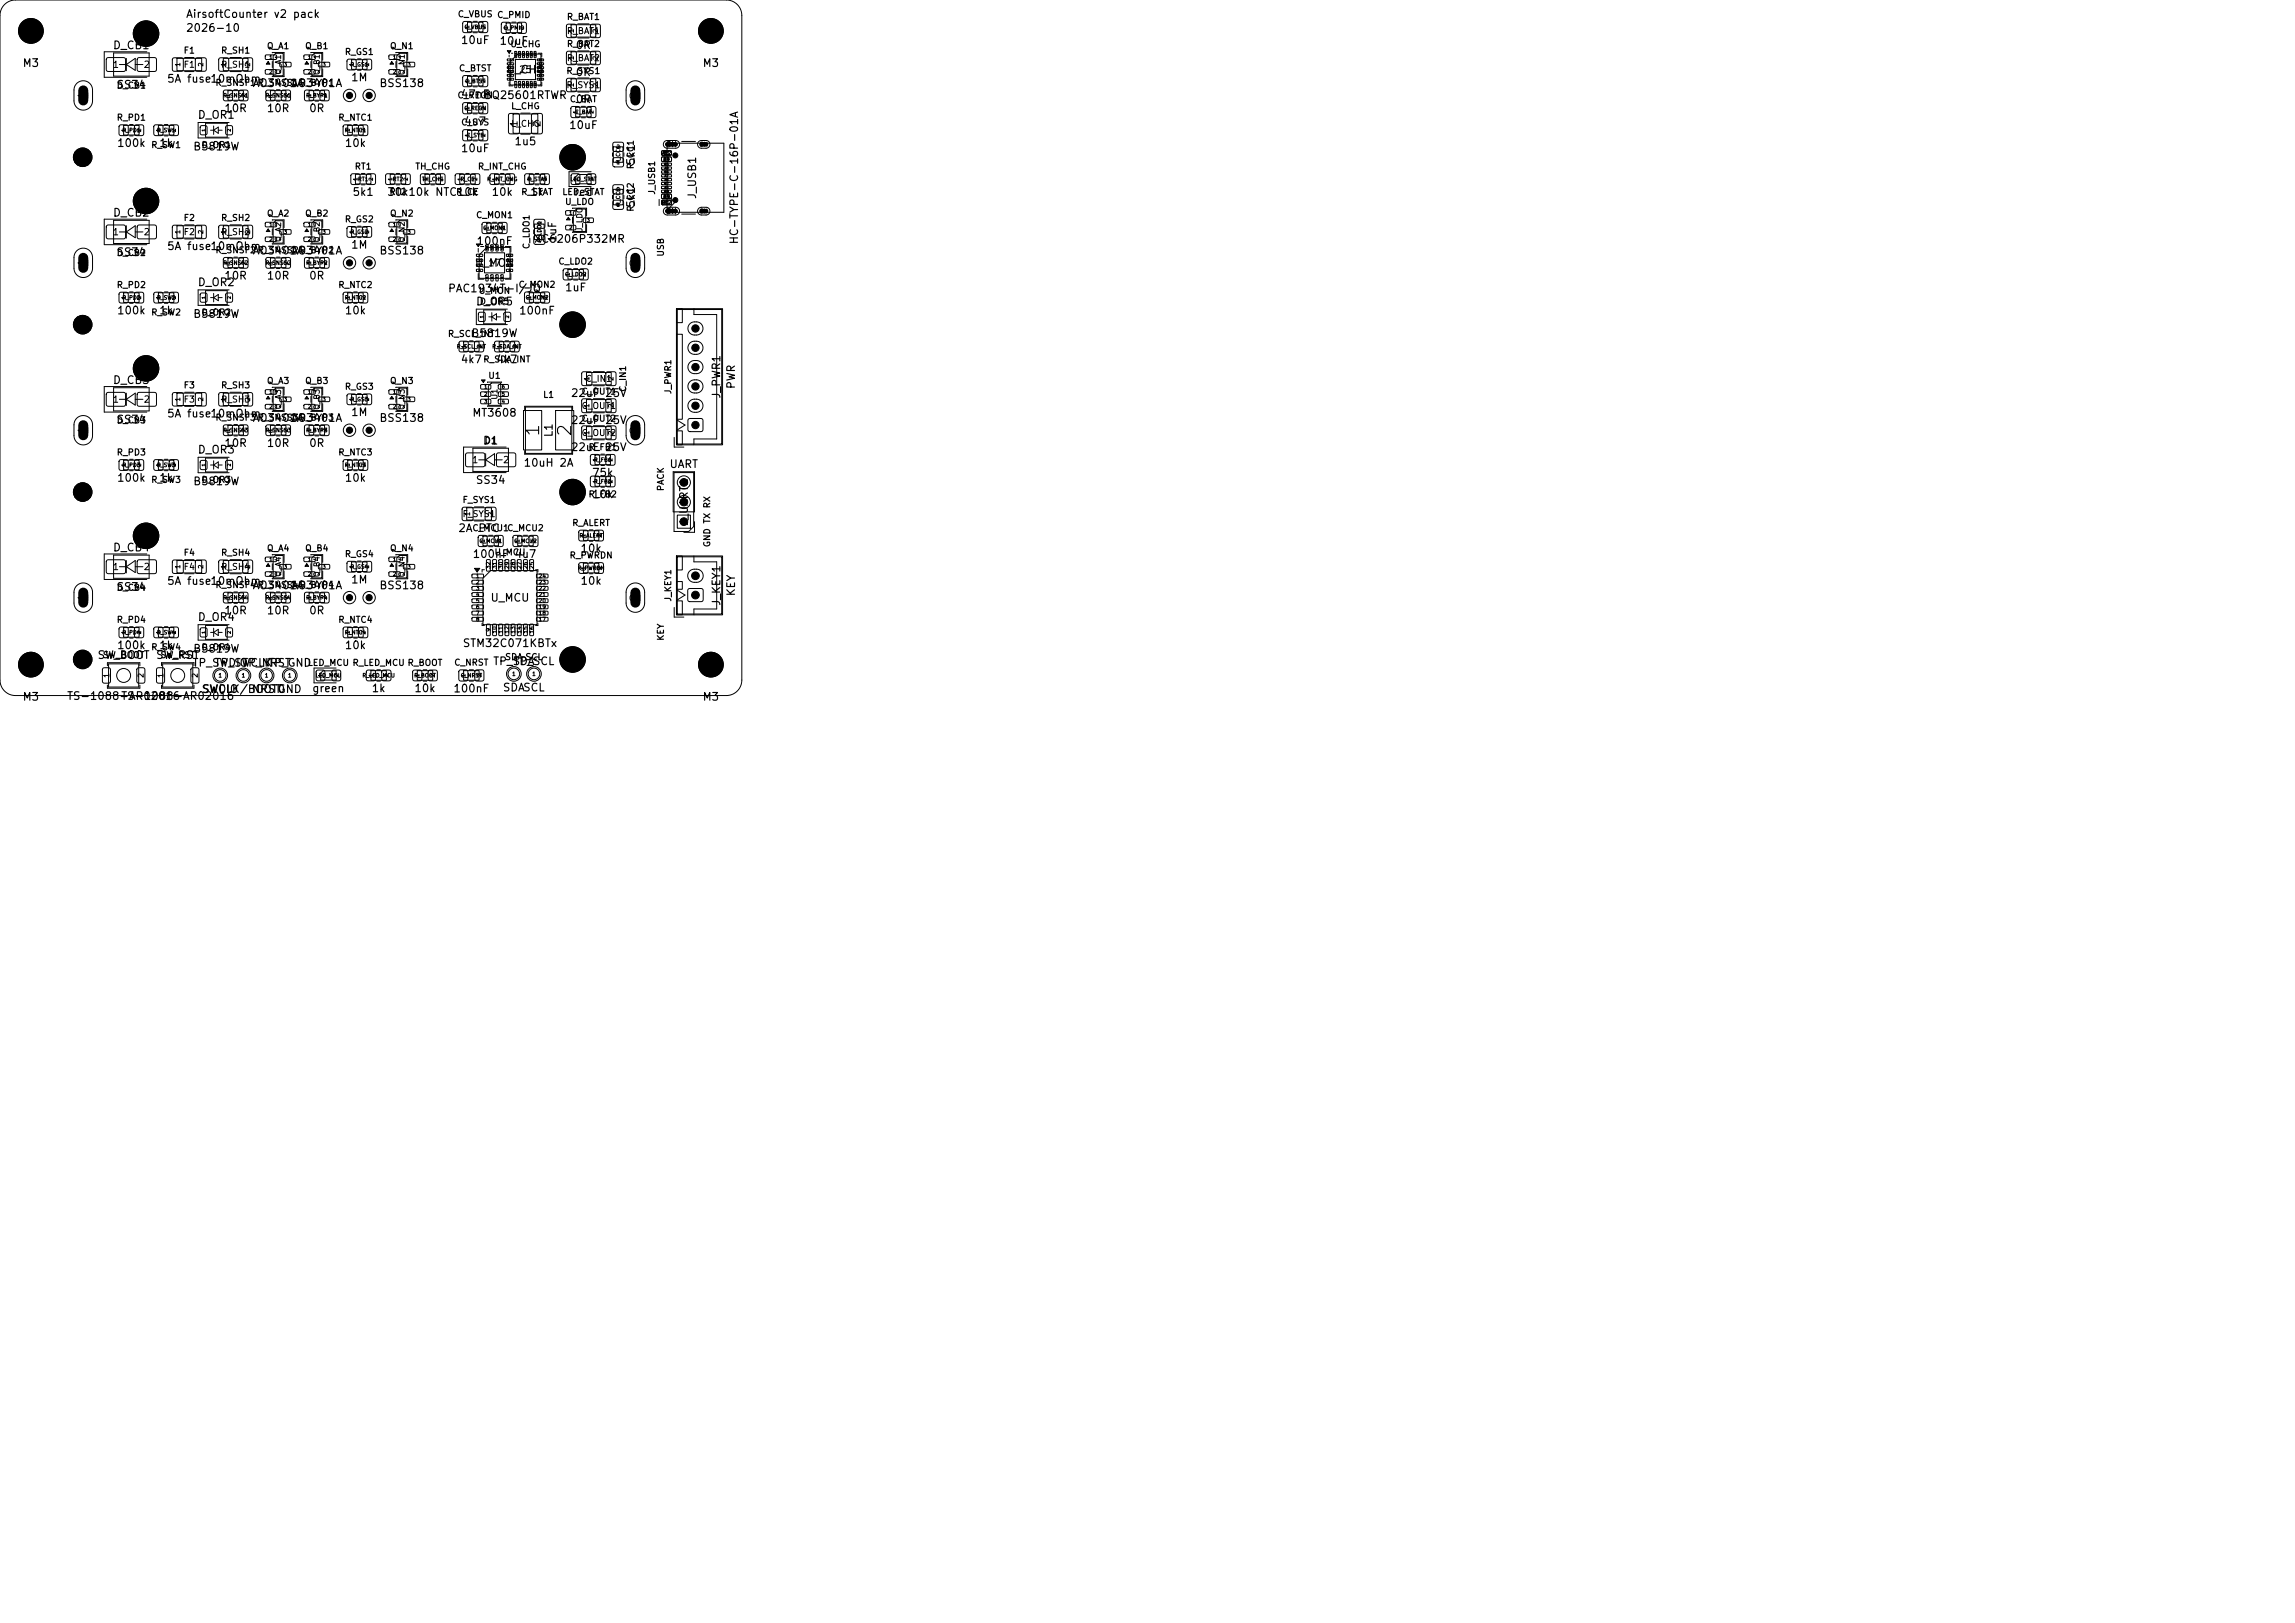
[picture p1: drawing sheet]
<svg xmlns="http://www.w3.org/2000/svg" width="297mm" height="210mm" viewBox="0 0 297 210" stroke-linecap="round" stroke-linejoin="round" font-family="sans-serif">
<defs><g id="words">
<g font-size="1.7">
<text x="70.2" y="56.6" transform="rotate(-90 70.2 56.6)">1</text>
<text x="74.4" y="56.6" transform="rotate(-90 74.4 56.6)">2</text>
</g>
<g font-size="1.3">
<text x="11.7" y="13.1" transform="rotate(-90 11.7 13.1)">1</text>
<text x="83.2" y="13.1" transform="rotate(-90 83.2 13.1)">2</text>
<text x="11.7" y="34.7" transform="rotate(-90 11.7 34.7)">1</text>
<text x="83.2" y="34.7" transform="rotate(-90 83.2 34.7)">2</text>
<text x="11.7" y="56.4" transform="rotate(-90 11.7 56.4)">1</text>
<text x="83.2" y="56.4" transform="rotate(-90 83.2 56.4)">2</text>
<text x="11.7" y="78.1" transform="rotate(-90 11.7 78.1)">1</text>
<text x="83.2" y="78.1" transform="rotate(-90 83.2 78.1)">2</text>
</g>
<g font-size="1">
<text x="24" y="2.6">AirsoftCounter v2 pack</text>
<text x="24" y="4.4">2026-10</text>
<text x="59.6" y="5.9">10uF</text>
<text x="2.9" y="8.9">M3</text>
<text x="14.5" y="6.6">D_CB1</text>
<text x="15" y="11.7">SS34</text>
<text x="21.5" y="10.9">5A fuse10mOhm</text>
<text x="32.6" y="11.5">AO3401A</text>
<text x="37.6" y="11.5">AO3401A</text>
<text x="45.4" y="10.8">1M</text>
<text x="49" y="11.5">BSS138</text>
<text x="64.6" y="6">10uF</text>
<text x="65.5" y="9.8">U_CHG</text>
<text x="74.4" y="6.6">0R</text>
<text x="74.4" y="10.1">0R</text>
<text x="90.9" y="8.9">M3</text>
<text x="25.5" y="15.6">D_OR1</text>
<text x="28.9" y="14.8">10R</text>
<text x="34.4" y="14.8">10R</text>
<text x="39.9" y="14.8">0R</text>
<text x="59.6" y="12.9">47nF</text>
<text x="60" y="16.4">4u7</text>
<text x="62.5" y="13.1">BQ25601RTWR</text>
<text x="73.6" y="16.9">10uF</text>
<text x="74.4" y="13.6">0R</text>
<text x="15.1" y="19.3">100k</text>
<text x="20.5" y="19.3">1k</text>
<text x="24.9" y="19.7">B5819W</text>
<text x="44.5" y="19.3">10k</text>
<text x="59.6" y="19.9">10uF</text>
<text x="66.5" y="19">1u5</text>
<text x="82.4" y="21.5" transform="rotate(-90 82.4 21.5)">5k1</text>
<text x="14.5" y="28.3">D_CB2</text>
<text x="45.5" y="25.6">5k1</text>
<text x="50" y="25.6">30k10k NTC10k</text>
<text x="63.5" y="25.6">10k</text>
<text x="68.5" y="25.6">1k</text>
<text x="74.2" y="25.6">red</text>
<text x="82.4" y="27" transform="rotate(-90 82.4 27)">5k1</text>
<text x="90.3" y="25.8" transform="rotate(-90 90.3 25.8)">J_USB1</text>
<text x="15" y="33.4">SS34</text>
<text x="21.5" y="32.6">5A fuse10mOhm</text>
<text x="32.6" y="33.2">AO3401A</text>
<text x="37.6" y="33.2">AO3401A</text>
<text x="45.4" y="32.4">1M</text>
<text x="49" y="33.2">BSS138</text>
<text x="61.4" y="34.8">U_MON</text>
<text x="61.6" y="31.9">100nF</text>
<text x="69" y="31.7">XC6206P332MR</text>
<text x="72.2" y="31.5" transform="rotate(-90 72.2 31.5)">1uF</text>
<text x="95.8" y="31.7" transform="rotate(-90 95.8 31.7)">HC-TYPE-C-16P-01A</text>
<text x="15.1" y="40.9">100k</text>
<text x="20.5" y="40.9">1k</text>
<text x="24.9" y="41.4">B5819W</text>
<text x="25.5" y="37.3">D_OR2</text>
<text x="28.9" y="36.4">10R</text>
<text x="34.4" y="36.4">10R</text>
<text x="39.9" y="36.4">0R</text>
<text x="44.5" y="40.9">10k</text>
<text x="57.9" y="38.1">PAC1934T-I/JQ</text>
<text x="61.5" y="39.8">D_OR5</text>
<text x="67.1" y="40.9">100nF</text>
<text x="73" y="37.9">1uF</text>
<text x="59.5" y="47.2">4k7</text>
<text x="60.9" y="43.9">B5819W</text>
<text x="64.1" y="47.2">4k7</text>
<text x="14.5" y="49.9">D_CB3</text>
<text x="73.8" y="51.6">22uF 25V</text>
<text x="93.5" y="51.7" transform="rotate(-90 93.5 51.7)">J_PWR1</text>
<text x="95.4" y="50.4" transform="rotate(-90 95.4 50.4)">PWR</text>
<text x="15" y="55">SS34</text>
<text x="21.5" y="54.3">5A fuse10mOhm</text>
<text x="25.5" y="58.9">D_OR3</text>
<text x="28.9" y="58.1">10R</text>
<text x="32.6" y="54.8">AO3401A</text>
<text x="34.4" y="58.1">10R</text>
<text x="37.6" y="54.8">AO3401A</text>
<text x="39.9" y="58.1">0R</text>
<text x="45.4" y="54.1">1M</text>
<text x="49" y="54.8">BSS138</text>
<text x="61" y="54.2">MT3608</text>
<text x="62.4" y="57.8">D1</text>
<text x="71.8" y="56.7" transform="rotate(-90 71.8 56.7)">L1</text>
<text x="73.8" y="58.6">22uF 25V</text>
<text x="73.8" y="55.1">22uF 25V</text>
<text x="15.1" y="62.6">100k</text>
<text x="20.5" y="62.6">1k</text>
<text x="24.9" y="63">B5819W</text>
<text x="44.5" y="62.6">10k</text>
<text x="61.5" y="62.9">SS34</text>
<text x="67.7" y="60.6">10uH 2A</text>
<text x="76.5" y="61.9">75k</text>
<text x="76.5" y="64.7">10k</text>
<text x="86.6" y="60.8">UART</text>
<text x="14.5" y="71.6">D_CB4</text>
<text x="59.2" y="69.1">2A PTC</text>
<text x="75" y="71.7">10k</text>
<text x="89.3" y="68.1" transform="rotate(-90 89.3 68.1)">J_UART1</text>
<text x="15" y="76.7">SS34</text>
<text x="21.5" y="75.9">5A fuse10mOhm</text>
<text x="32.6" y="76.5">AO3401A</text>
<text x="37.6" y="76.5">AO3401A</text>
<text x="45.4" y="75.7">1M</text>
<text x="49" y="76.5">BSS138</text>
<text x="61.1" y="72.4">100nF 4u7</text>
<text x="75" y="75.9">10k</text>
<text x="95.4" y="77.2" transform="rotate(-90 95.4 77.2)">KEY</text>
<text x="25.5" y="80.6">D_OR4</text>
<text x="28.9" y="79.7">10R</text>
<text x="34.4" y="79.7">10R</text>
<text x="39.9" y="79.7">0R</text>
<text x="59.8" y="84">STM32C071KBTx</text>
<text x="63.4" y="78.1">U_MCU</text>
<text x="93.5" y="78.5" transform="rotate(-90 93.5 78.5)">J_KEY1</text>
<text x="12.5" y="85.5">SW_BOOT SW_RST</text>
<text x="15.1" y="84.2">100k</text>
<text x="20.5" y="84.2">1k</text>
<text x="24.8" y="86.5">TP_SWDIO</text>
<text x="24.9" y="84.7">B5819W</text>
<text x="26" y="89.9">SWCLK/BOOT0</text>
<text x="26.1" y="89.9">SWDIO</text>
<text x="27.7" y="86.5">TP_SWCLK</text>
<text x="31.3" y="86.5">TP_NRST</text>
<text x="32.5" y="89.9">NRST</text>
<text x="34.6" y="86.5">TP_GND</text>
<text x="35.9" y="89.9">GND</text>
<text x="40.3" y="89.8">green</text>
<text x="44.5" y="84.2">10k</text>
<text x="48" y="89.8">1k</text>
<text x="53.5" y="89.8">10k</text>
<text x="58.6" y="89.8">100nF</text>
<text x="63.7" y="86.3">TP_SDA</text>
<text x="65" y="89.7">SDASCL</text>
<text x="66.4" y="86.3">TP_SCL</text>
<text x="2.9" y="90.9">M3</text>
<text x="8.6" y="90.8">TS-1088-AR02016</text>
<text x="15.6" y="90.8">TS-1088-AR02016</text>
<text x="90.9" y="90.9">M3</text>
</g>
<g font-size=".9">
<text x="67.1" y="9.7">25</text>
<text x="67.2" y="16.5" transform="rotate(-90 67.2 16.5)">1</text>
<text x="70.2" y="16.5" transform="rotate(-90 70.2 16.5)">2</text>
<text x="63.1" y="34.7">17</text>
</g>
<g font-size=".8">
<text x="59.2" y="2.4">C_VBUS C_PMID</text>
<text x="73.3" y="4.6">R_BAT1</text>
<text x="73.3" y="2.8">R_BAT1</text>
<text x="14.5" y="9">1</text>
<text x="15" y="11.7">D_CB1</text>
<text x="18.5" y="9">2</text>
<text x="23.7" y="9">F1</text>
<text x="23.7" y="7.1">F1</text>
<text x="27.8" y="11.3">R_SNSF1R_SNSS1R_BYP1</text>
<text x="28.5" y="9">R_SH1</text>
<text x="28.5" y="7.1">R_SH1</text>
<text x="34.5" y="6.6">Q_A1</text>
<text x="39.4" y="6.6">Q_B1</text>
<text x="44.6" y="7.3">R_GS1</text>
<text x="50.4" y="6.6">Q_N1</text>
<text x="59.3" y="9.4">C_BTST</text>
<text x="66" y="6.3">U_CHG</text>
<text x="73.2" y="11.6">R_SYS1</text>
<text x="73.2" y="9.8">R_SYS1</text>
<text x="73.3" y="8.1">R_BAT2</text>
<text x="73.3" y="6.3">R_BAT2</text>
<text x="15" y="15.8">R_PD1</text>
<text x="43.7" y="15.8">R_NTC1</text>
<text x="59.1" y="12.9">C_REGN</text>
<text x="59.6" y="16.4">C_SYS</text>
<text x="66.1" y="16.6">L_CHG</text>
<text x="66.1" y="14.3">L_CHG</text>
<text x="73.7" y="13.4">C_BAT</text>
<text x="19.5" y="19.4">R_SW1</text>
<text x="26" y="19.4">D_OR1</text>
<text x="45.8" y="22.1">RT1</text>
<text x="53.7" y="22.1">TH_CHG</text>
<text x="61.8" y="22.1">R_INT_CHG</text>
<text x="82.2" y="22" transform="rotate(-90 82.2 22)">R_CC1</text>
<text x="23.7" y="28.8">F2</text>
<text x="28.5" y="28.8">R_SH2</text>
<text x="34.5" y="28.2">Q_A2</text>
<text x="39.4" y="28.2">Q_B2</text>
<text x="44.6" y="29">R_GS2</text>
<text x="50.3" y="25.4">RT2</text>
<text x="50.4" y="28.2">Q_N2</text>
<text x="59" y="25.4">R_CE</text>
<text x="61.5" y="28.4">C_MON1</text>
<text x="67.4" y="25.4">R_STAT</text>
<text x="72.7" y="25.4">LED_STAT</text>
<text x="73.1" y="26.7">U_LDO</text>
<text x="82.2" y="27.5" transform="rotate(-90 82.2 27.5)">R_CC2</text>
<text x="85" y="25.3" transform="rotate(-90 85 25.3)">J_USB1</text>
<text x="14.5" y="30.6">1</text>
<text x="15" y="33.3">D_CB2</text>
<text x="18.5" y="30.6">2</text>
<text x="23.7" y="30.6">F2</text>
<text x="27.8" y="33">R_SNSF2R_SNSS2R_BYP2</text>
<text x="28.5" y="30.6">R_SH2</text>
<text x="68.7" y="32.3" transform="rotate(-90 68.7 32.3)">C_LDO1</text>
<text x="72.2" y="34.4">C_LDO2</text>
<text x="86.1" y="33.3" transform="rotate(-90 86.1 33.3)">USB</text>
<text x="15" y="37.5">R_PD2</text>
<text x="19.5" y="41">R_SW2</text>
<text x="26" y="41">D_OR2</text>
<text x="43.7" y="37.5">R_NTC2</text>
<text x="61.9" y="38.2">U_MON</text>
<text x="62" y="39.6">D_OR5</text>
<text x="67" y="37.4">C_MON2</text>
<text x="57.9" y="43.8">R_SCL_INT</text>
<text x="62.5" y="47.1">R_SDA_INT</text>
<text x="14.5" y="52.3">1</text>
<text x="18.5" y="52.3">2</text>
<text x="23.7" y="52.3">F3</text>
<text x="23.7" y="50.4">F3</text>
<text x="28.5" y="52.3">R_SH3</text>
<text x="28.5" y="50.4">R_SH3</text>
<text x="34.5" y="49.9">Q_A3</text>
<text x="39.4" y="49.9">Q_B3</text>
<text x="44.6" y="50.6">R_GS3</text>
<text x="50.4" y="49.9">Q_N3</text>
<text x="63.1" y="49.2">U1</text>
<text x="70.2" y="51.7">L1</text>
<text x="75.2" y="53.1">C_OUT1</text>
<text x="75.2" y="51.3">C_OUT1</text>
<text x="75.7" y="49.6">C_IN1</text>
<text x="81.2" y="50.8" transform="rotate(-90 81.2 50.8)">C_IN1</text>
<text x="87.1" y="51.1" transform="rotate(-90 87.1 51.1)">J_PWR1</text>
<text x="15" y="59.1">R_PD3</text>
<text x="15" y="55">D_CB3</text>
<text x="27.8" y="54.6">R_SNSF3R_SNSS3R_BYP3</text>
<text x="43.7" y="59.1">R_NTC3</text>
<text x="75.2" y="56.6">C_OUT2</text>
<text x="75.2" y="54.8">C_OUT2</text>
<text x="76.1" y="58.5">R_FB1</text>
<text x="19.5" y="62.7">R_SW3</text>
<text x="26" y="62.7">D_OR3</text>
<text x="59.8" y="65.3">F_SYS1</text>
<text x="61" y="60.1">1</text>
<text x="65" y="60.1">2</text>
<text x="76.1" y="64.6">R_FB2</text>
<text x="86.1" y="63.6" transform="rotate(-90 86.1 63.6)">PACK</text>
<text x="34.5" y="71.5">Q_A4</text>
<text x="39.4" y="71.5">Q_B4</text>
<text x="50.4" y="71.5">Q_N4</text>
<text x="59.8" y="67.1">F_SYS1</text>
<text x="61.1" y="68.9">C_MCU1</text>
<text x="65.6" y="68.9">C_MCU2</text>
<text x="74" y="68.3">R_ALERT</text>
<text x="92.1" y="70.9" transform="rotate(-90 92.1 70.9)">GND TX RX</text>
<text x="14.5" y="74">1</text>
<text x="15" y="76.6">D_CB4</text>
<text x="18.5" y="74">2</text>
<text x="23.7" y="73.9">F4</text>
<text x="23.7" y="72.1">F4</text>
<text x="27.8" y="76.3">R_SNSF4R_SNSS4R_BYP4</text>
<text x="28.5" y="73.9">R_SH4</text>
<text x="28.5" y="72.1">R_SH4</text>
<text x="44.6" y="72.3">R_GS4</text>
<text x="63.9" y="72.1">U_MCU</text>
<text x="73.6" y="72.5">R_PWRDN</text>
<text x="87.1" y="77.9" transform="rotate(-90 87.1 77.9)">J_KEY1</text>
<text x="15" y="80.8">R_PD4</text>
<text x="43.7" y="80.8">R_NTC4</text>
<text x="86.1" y="83" transform="rotate(-90 86.1 83)">KEY</text>
<text x="13.2" y="85.4">SW_BOOT</text>
<text x="19.5" y="84.3">R_SW4</text>
<text x="20.7" y="85.4">SW_RST</text>
<text x="26" y="84.3">D_OR4</text>
<text x="39.8" y="86.4">LED_MCU R_LED_MCU R_BOOT</text>
<text x="58.7" y="86.3">C_NRST</text>
<text x="65.3" y="85.6">SDA SCL</text>
</g>
<g font-size=".7">
<text x="36.5" y="9.7" transform="rotate(-90 36.5 9.7)">Q_A1</text>
<text x="41.5" y="9.8" transform="rotate(-90 41.5 9.8)">Q_B1</text>
<text x="52.5" y="9.8" transform="rotate(-90 52.5 9.8)">Q_N1</text>
<text x="86.1" y="19.2">SH</text>
<text x="86.1" y="27.9">SH</text>
<text x="36.5" y="31.4" transform="rotate(-90 36.5 31.4)">Q_A2</text>
<text x="41.5" y="31.4" transform="rotate(-90 41.5 31.4)">Q_B2</text>
<text x="52.5" y="31.5" transform="rotate(-90 52.5 31.5)">Q_N2</text>
<text x="75.5" y="30.3" transform="rotate(-90 75.5 30.3)">U_LDO</text>
<text x="89.6" y="48">4</text>
<text x="89.6" y="45.5">5</text>
<text x="89.6" y="43">6</text>
<text x="36.5" y="53" transform="rotate(-90 36.5 53)">Q_A3</text>
<text x="41.5" y="53.1" transform="rotate(-90 41.5 53.1)">Q_B3</text>
<text x="52.5" y="53.1" transform="rotate(-90 52.5 53.1)">Q_N3</text>
<text x="64.5" y="51.8" transform="rotate(-90 64.5 51.8)">U1</text>
<text x="89.6" y="53">2</text>
<text x="89.6" y="50.5">3</text>
<text x="89.6" y="55.5">1</text>
<text x="36.5" y="74.7" transform="rotate(-90 36.5 74.7)">Q_A4</text>
<text x="41.5" y="74.8" transform="rotate(-90 41.5 74.8)">Q_B4</text>
<text x="52.5" y="74.8" transform="rotate(-90 52.5 74.8)">Q_N4</text>
<text x="89.6" y="77.5">1</text>
<text x="89.6" y="75">2</text>
<text x="14.3" y="87.8" transform="rotate(-90 14.3 87.8)">1</text>
<text x="18.7" y="87.8" transform="rotate(-90 18.7 87.8)">2</text>
<text x="21.3" y="87.8" transform="rotate(-90 21.3 87.8)">1</text>
<text x="25.7" y="87.8" transform="rotate(-90 25.7 87.8)">2</text>
</g>
<g font-size=".6">
<text x="74.4" y="4.3" transform="rotate(-90 74.4 4.3)">1</text>
<text x="77.5" y="4.3" transform="rotate(-90 77.5 4.3)">2</text>
<text x="23.5" y="8.7" transform="rotate(-90 23.5 8.7)">1</text>
<text x="26.4" y="8.7" transform="rotate(-90 26.4 8.7)">2</text>
<text x="29.4" y="8.7" transform="rotate(-90 29.4 8.7)">1</text>
<text x="32.5" y="8.7" transform="rotate(-90 32.5 8.7)">2</text>
<text x="74.4" y="11.3" transform="rotate(-90 74.4 11.3)">1</text>
<text x="74.4" y="7.8" transform="rotate(-90 74.4 7.8)">1</text>
<text x="77.5" y="11.3" transform="rotate(-90 77.5 11.3)">2</text>
<text x="77.5" y="7.8" transform="rotate(-90 77.5 7.8)">2</text>
<text x="23.5" y="30.3" transform="rotate(-90 23.5 30.3)">1</text>
<text x="26.4" y="30.3" transform="rotate(-90 26.4 30.3)">2</text>
<text x="29.4" y="30.3" transform="rotate(-90 29.4 30.3)">1</text>
<text x="32.5" y="30.3" transform="rotate(-90 32.5 30.3)">2</text>
<text x="23.5" y="52" transform="rotate(-90 23.5 52)">1</text>
<text x="26.4" y="52" transform="rotate(-90 26.4 52)">2</text>
<text x="29.4" y="52" transform="rotate(-90 29.4 52)">1</text>
<text x="32.5" y="52" transform="rotate(-90 32.5 52)">2</text>
<text x="76.4" y="52.8" transform="rotate(-90 76.4 52.8)">1</text>
<text x="76.4" y="49.3" transform="rotate(-90 76.4 49.3)">1</text>
<text x="79.5" y="52.8" transform="rotate(-90 79.5 52.8)">2</text>
<text x="79.5" y="49.3" transform="rotate(-90 79.5 49.3)">2</text>
<text x="76.4" y="56.3" transform="rotate(-90 76.4 56.3)">1</text>
<text x="79.5" y="56.3" transform="rotate(-90 79.5 56.3)">2</text>
<text x="88.2" y="65.4">2</text>
<text x="88.2" y="62.9">3</text>
<text x="61" y="66.8" transform="rotate(-90 61 66.8)">1</text>
<text x="63.9" y="66.8" transform="rotate(-90 63.9 66.8)">2</text>
<text x="88.2" y="67.9">1</text>
<text x="23.5" y="73.7" transform="rotate(-90 23.5 73.7)">1</text>
<text x="26.4" y="73.7" transform="rotate(-90 26.4 73.7)">2</text>
<text x="29.4" y="73.7" transform="rotate(-90 29.4 73.7)">1</text>
<text x="32.5" y="73.7" transform="rotate(-90 32.5 73.7)">2</text>
</g>
<g font-size=".5">
<text x="60" y="3.9">C_VBUS</text>
<text x="60.8" y="3.8" transform="rotate(-90 60.8 3.8)">1</text>
<text x="62.9" y="3.8" transform="rotate(-90 62.9 3.8)">2</text>
<text x="65.1" y="4">C_PMID</text>
<text x="65.8" y="3.9" transform="rotate(-90 65.8 3.9)">1</text>
<text x="67.9" y="3.9" transform="rotate(-90 67.9 3.9)">2</text>
<text x="34.8" y="7.8">1</text>
<text x="34.8" y="9.7">2</text>
<text x="36.7" y="8.7">3</text>
<text x="39.8" y="7.8">1</text>
<text x="39.8" y="9.7">2</text>
<text x="41.7" y="8.7">3</text>
<text x="45.3" y="8.7">R_GS1</text>
<text x="45.9" y="8.6" transform="rotate(-90 45.9 8.6)">1</text>
<text x="47.9" y="8.6" transform="rotate(-90 47.9 8.6)">2</text>
<text x="50.8" y="7.8">1</text>
<text x="50.8" y="9.7">2</text>
<text x="52.7" y="8.7">3</text>
<text x="60.1" y="10.9">C_BTST</text>
<text x="60.8" y="10.8" transform="rotate(-90 60.8 10.8)">1</text>
<text x="62.9" y="10.8" transform="rotate(-90 62.9 10.8)">2</text>
<text x="15.8" y="17.2">R_PD1</text>
<text x="16.4" y="17.1" transform="rotate(-90 16.4 17.1)">1</text>
<text x="18.4" y="17.1" transform="rotate(-90 18.4 17.1)">2</text>
<text x="20.2" y="17.2">R_SW1</text>
<text x="20.9" y="17.1" transform="rotate(-90 20.9 17.1)">1</text>
<text x="22.9" y="17.1" transform="rotate(-90 22.9 17.1)">2</text>
<text x="28.8" y="12.7">R_SNSF1</text>
<text x="29.9" y="12.6" transform="rotate(-90 29.9 12.6)">1</text>
<text x="31.9" y="12.6" transform="rotate(-90 31.9 12.6)">2</text>
<text x="34.3" y="12.7">R_SNSS1</text>
<text x="35.4" y="12.6" transform="rotate(-90 35.4 12.6)">1</text>
<text x="37.4" y="12.6" transform="rotate(-90 37.4 12.6)">2</text>
<text x="39.6" y="12.7">R_BYP1</text>
<text x="40.4" y="12.6" transform="rotate(-90 40.4 12.6)">1</text>
<text x="42.4" y="12.6" transform="rotate(-90 42.4 12.6)">2</text>
<text x="44.6" y="17.2">R_NTC1</text>
<text x="44.9" y="12.8">2</text>
<text x="45.4" y="17.1" transform="rotate(-90 45.4 17.1)">1</text>
<text x="47.4" y="17.1" transform="rotate(-90 47.4 17.1)">2</text>
<text x="47.5" y="12.8">1</text>
<text x="60" y="14.4">C_REGN</text>
<text x="60.3" y="17.9">C_SYS</text>
<text x="60.8" y="17.8" transform="rotate(-90 60.8 17.8)">1</text>
<text x="60.8" y="14.3" transform="rotate(-90 60.8 14.3)">1</text>
<text x="62.9" y="17.8" transform="rotate(-90 62.9 17.8)">2</text>
<text x="62.9" y="14.3" transform="rotate(-90 62.9 14.3)">2</text>
<text x="74.4" y="14.9">C_BAT</text>
<text x="74.8" y="14.8" transform="rotate(-90 74.8 14.8)">1</text>
<text x="76.9" y="14.8" transform="rotate(-90 76.9 14.8)">2</text>
<text x="46.3" y="23.6">RT1</text>
<text x="46.4" y="23.4" transform="rotate(-90 46.4 23.4)">1</text>
<text x="48.4" y="23.4" transform="rotate(-90 48.4 23.4)">2</text>
<text x="50.8" y="23.6">RT2</text>
<text x="50.9" y="23.4" transform="rotate(-90 50.9 23.4)">1</text>
<text x="52.9" y="23.4" transform="rotate(-90 52.9 23.4)">2</text>
<text x="54.5" y="23.6">TH_CHG</text>
<text x="55.4" y="23.4" transform="rotate(-90 55.4 23.4)">1</text>
<text x="57.4" y="23.4" transform="rotate(-90 57.4 23.4)">2</text>
<text x="59.5" y="23.6">R_CE</text>
<text x="59.9" y="23.4" transform="rotate(-90 59.9 23.4)">1</text>
<text x="61.9" y="23.4" transform="rotate(-90 61.9 23.4)">2</text>
<text x="63" y="23.6">R_INT_CHG</text>
<text x="64.4" y="23.4" transform="rotate(-90 64.4 23.4)">1</text>
<text x="66.4" y="23.4" transform="rotate(-90 66.4 23.4)">2</text>
<text x="68.2" y="23.6">R_STAT</text>
<text x="68.9" y="23.4" transform="rotate(-90 68.9 23.4)">1</text>
<text x="70.9" y="23.4" transform="rotate(-90 70.9 23.4)">2</text>
<text x="73.7" y="23.6">LED_STAT</text>
<text x="74.8" y="23.4" transform="rotate(-90 74.8 23.4)">1</text>
<text x="76.9" y="23.4" transform="rotate(-90 76.9 23.4)">2</text>
<text x="79.7" y="21.4">1</text>
<text x="79.7" y="19.4">2</text>
<text x="80.4" y="21.2" transform="rotate(-90 80.4 21.2)">R_CC1</text>
<text x="90.5" y="19.1">SH</text>
<text x="34.8" y="29.4">1</text>
<text x="39.8" y="29.4">1</text>
<text x="50.8" y="29.4">1</text>
<text x="62.5" y="29.9">C_MON1</text>
<text x="63.3" y="29.8" transform="rotate(-90 63.3 29.8)">1</text>
<text x="65.4" y="29.8" transform="rotate(-90 65.4 29.8)">2</text>
<text x="69.5" y="29.3">2</text>
<text x="79.7" y="26.9">1</text>
<text x="79.7" y="24.9">2</text>
<text x="80.4" y="26.7" transform="rotate(-90 80.4 26.7)">R_CC2</text>
<text x="90.5" y="27.7">SH</text>
<text x="28.8" y="34.4">R_SNSF2</text>
<text x="29.9" y="34.3" transform="rotate(-90 29.9 34.3)">1</text>
<text x="31.9" y="34.3" transform="rotate(-90 31.9 34.3)">2</text>
<text x="34.3" y="34.4">R_SNSS2</text>
<text x="34.8" y="31.3">2</text>
<text x="35.4" y="34.3" transform="rotate(-90 35.4 34.3)">1</text>
<text x="36.7" y="30.4">3</text>
<text x="37.4" y="34.3" transform="rotate(-90 37.4 34.3)">2</text>
<text x="39.6" y="34.4">R_BYP2</text>
<text x="39.8" y="31.3">2</text>
<text x="40.4" y="34.3" transform="rotate(-90 40.4 34.3)">1</text>
<text x="41.7" y="30.4">3</text>
<text x="42.4" y="34.3" transform="rotate(-90 42.4 34.3)">2</text>
<text x="44.9" y="34.4">2</text>
<text x="45.3" y="30.4">R_GS2</text>
<text x="45.9" y="30.3" transform="rotate(-90 45.9 30.3)">1</text>
<text x="47.5" y="34.4">1</text>
<text x="47.9" y="30.3" transform="rotate(-90 47.9 30.3)">2</text>
<text x="50.8" y="31.3">2</text>
<text x="52.7" y="30.4">3</text>
<text x="69.5" y="31.4">1</text>
<text x="70.2" y="31.4" transform="rotate(-90 70.2 31.4)">C_LDO1</text>
<text x="73.1" y="35.9">C_LDO2</text>
<text x="73.8" y="35.8" transform="rotate(-90 73.8 35.8)">1</text>
<text x="75.9" y="35.8" transform="rotate(-90 75.9 35.8)">2</text>
<text x="15.8" y="38.9">R_PD2</text>
<text x="16.4" y="38.8" transform="rotate(-90 16.4 38.8)">1</text>
<text x="18.4" y="38.8" transform="rotate(-90 18.4 38.8)">2</text>
<text x="20.2" y="38.9">R_SW2</text>
<text x="20.9" y="38.8" transform="rotate(-90 20.9 38.8)">1</text>
<text x="22.9" y="38.8" transform="rotate(-90 22.9 38.8)">2</text>
<text x="44.6" y="38.9">R_NTC2</text>
<text x="45.4" y="38.8" transform="rotate(-90 45.4 38.8)">1</text>
<text x="47.4" y="38.8" transform="rotate(-90 47.4 38.8)">2</text>
<text x="68" y="38.9">C_MON2</text>
<text x="68.8" y="38.8" transform="rotate(-90 68.8 38.8)">1</text>
<text x="70.9" y="38.8" transform="rotate(-90 70.9 38.8)">2</text>
<text x="59.1" y="45.2">R_SCL_INT</text>
<text x="60.4" y="45.1" transform="rotate(-90 60.4 45.1)">1</text>
<text x="62.4" y="45.1" transform="rotate(-90 62.4 45.1)">2</text>
<text x="63.6" y="45.2">R_SDA_INT</text>
<text x="65" y="45.1" transform="rotate(-90 65 45.1)">1</text>
<text x="67" y="45.1" transform="rotate(-90 67 45.1)">2</text>
<text x="34.8" y="51.1">1</text>
<text x="34.8" y="53">2</text>
<text x="36.7" y="52">3</text>
<text x="39.8" y="51.1">1</text>
<text x="39.8" y="53">2</text>
<text x="41.7" y="52">3</text>
<text x="45.3" y="52">R_GS3</text>
<text x="45.9" y="51.9" transform="rotate(-90 45.9 51.9)">1</text>
<text x="47.9" y="51.9" transform="rotate(-90 47.9 51.9)">2</text>
<text x="50.8" y="51.1">1</text>
<text x="50.8" y="53">2</text>
<text x="52.7" y="52">3</text>
<text x="28.8" y="56">R_SNSF3</text>
<text x="29.9" y="55.9" transform="rotate(-90 29.9 55.9)">1</text>
<text x="31.9" y="55.9" transform="rotate(-90 31.9 55.9)">2</text>
<text x="34.3" y="56">R_SNSS3</text>
<text x="35.4" y="55.9" transform="rotate(-90 35.4 55.9)">1</text>
<text x="37.4" y="55.9" transform="rotate(-90 37.4 55.9)">2</text>
<text x="39.6" y="56">R_BYP3</text>
<text x="40.4" y="55.9" transform="rotate(-90 40.4 55.9)">1</text>
<text x="42.4" y="55.9" transform="rotate(-90 42.4 55.9)">2</text>
<text x="44.9" y="56.1">2</text>
<text x="47.5" y="56.1">1</text>
<text x="76.8" y="59.9">R_FB1</text>
<text x="77.4" y="59.8" transform="rotate(-90 77.4 59.8)">1</text>
<text x="79.4" y="59.8" transform="rotate(-90 79.4 59.8)">2</text>
<text x="15.8" y="60.5">R_PD3</text>
<text x="16.4" y="60.4" transform="rotate(-90 16.4 60.4)">1</text>
<text x="18.4" y="60.4" transform="rotate(-90 18.4 60.4)">2</text>
<text x="20.2" y="60.5">R_SW3</text>
<text x="20.9" y="60.4" transform="rotate(-90 20.9 60.4)">1</text>
<text x="22.9" y="60.4" transform="rotate(-90 22.9 60.4)">2</text>
<text x="44.6" y="60.5">R_NTC3</text>
<text x="45.4" y="60.4" transform="rotate(-90 45.4 60.4)">1</text>
<text x="47.4" y="60.4" transform="rotate(-90 47.4 60.4)">2</text>
<text x="76.8" y="62.7">R_FB2</text>
<text x="77.4" y="62.6" transform="rotate(-90 77.4 62.6)">1</text>
<text x="79.4" y="62.6" transform="rotate(-90 79.4 62.6)">2</text>
<text x="62" y="70.4">C_MCU1</text>
<text x="62.8" y="70.3" transform="rotate(-90 62.8 70.3)">1</text>
<text x="64.9" y="70.3" transform="rotate(-90 64.9 70.3)">2</text>
<text x="66.5" y="70.4">C_MCU2</text>
<text x="67.3" y="70.3" transform="rotate(-90 67.3 70.3)">1</text>
<text x="69.4" y="70.3" transform="rotate(-90 69.4 70.3)">2</text>
<text x="74.9" y="69.7">R_ALERT</text>
<text x="75.9" y="69.6" transform="rotate(-90 75.9 69.6)">1</text>
<text x="77.9" y="69.6" transform="rotate(-90 77.9 69.6)">2</text>
<text x="28.8" y="77.7">R_SNSF4</text>
<text x="29.9" y="77.6" transform="rotate(-90 29.9 77.6)">1</text>
<text x="31.9" y="77.6" transform="rotate(-90 31.9 77.6)">2</text>
<text x="34.3" y="77.7">R_SNSS4</text>
<text x="34.8" y="72.8">1</text>
<text x="34.8" y="74.7">2</text>
<text x="35.4" y="77.6" transform="rotate(-90 35.4 77.6)">1</text>
<text x="36.7" y="73.7">3</text>
<text x="37.4" y="77.6" transform="rotate(-90 37.4 77.6)">2</text>
<text x="39.6" y="77.7">R_BYP4</text>
<text x="39.8" y="72.8">1</text>
<text x="39.8" y="74.7">2</text>
<text x="40.4" y="77.6" transform="rotate(-90 40.4 77.6)">1</text>
<text x="41.7" y="73.7">3</text>
<text x="42.4" y="77.6" transform="rotate(-90 42.4 77.6)">2</text>
<text x="44.9" y="77.7">2</text>
<text x="45.3" y="73.7">R_GS4</text>
<text x="45.9" y="73.6" transform="rotate(-90 45.9 73.6)">1</text>
<text x="47.5" y="77.7">1</text>
<text x="47.9" y="73.6" transform="rotate(-90 47.9 73.6)">2</text>
<text x="50.8" y="72.8">1</text>
<text x="50.8" y="74.7">2</text>
<text x="52.7" y="73.7">3</text>
<text x="61.5" y="74.9">1</text>
<text x="61.5" y="75.7">2</text>
<text x="61.5" y="76.5">3</text>
<text x="61.5" y="77.3">4</text>
<text x="63.6" y="73.7" transform="rotate(-90 63.6 73.7)">32</text>
<text x="64.4" y="73.7" transform="rotate(-90 64.4 73.7)">31</text>
<text x="65.2" y="73.7" transform="rotate(-90 65.2 73.7)">30</text>
<text x="66" y="73.7" transform="rotate(-90 66 73.7)">29</text>
<text x="66.8" y="73.7" transform="rotate(-90 66.8 73.7)">28</text>
<text x="67.6" y="73.7" transform="rotate(-90 67.6 73.7)">27</text>
<text x="68.4" y="73.7" transform="rotate(-90 68.4 73.7)">26</text>
<text x="69.2" y="73.7" transform="rotate(-90 69.2 73.7)">25</text>
<text x="69.6" y="77.3">21</text>
<text x="69.6" y="76.5">22</text>
<text x="69.6" y="75.7">23</text>
<text x="69.6" y="74.9">24</text>
<text x="74.7" y="73.9">R_PWRDN</text>
<text x="75.9" y="73.8" transform="rotate(-90 75.9 73.8)">1</text>
<text x="77.9" y="73.8" transform="rotate(-90 77.9 73.8)">2</text>
<text x="15.8" y="82.2">R_PD4</text>
<text x="16.4" y="82.1" transform="rotate(-90 16.4 82.1)">1</text>
<text x="18.4" y="82.1" transform="rotate(-90 18.4 82.1)">2</text>
<text x="20.2" y="82.2">R_SW4</text>
<text x="20.9" y="82.1" transform="rotate(-90 20.9 82.1)">1</text>
<text x="22.9" y="82.1" transform="rotate(-90 22.9 82.1)">2</text>
<text x="44.6" y="82.2">R_NTC4</text>
<text x="45.4" y="82.1" transform="rotate(-90 45.4 82.1)">1</text>
<text x="47.4" y="82.1" transform="rotate(-90 47.4 82.1)">2</text>
<text x="61.5" y="78.1">5</text>
<text x="61.5" y="78.9">6</text>
<text x="61.5" y="79.7">7</text>
<text x="61.5" y="80.5">8</text>
<text x="63.6" y="81.8" transform="rotate(-90 63.6 81.8)">9</text>
<text x="64.4" y="82" transform="rotate(-90 64.4 82)">10</text>
<text x="65.2" y="82" transform="rotate(-90 65.2 82)">11</text>
<text x="66" y="82" transform="rotate(-90 66 82)">12</text>
<text x="66.8" y="82" transform="rotate(-90 66.8 82)">13</text>
<text x="67.6" y="82" transform="rotate(-90 67.6 82)">14</text>
<text x="68.4" y="82" transform="rotate(-90 68.4 82)">15</text>
<text x="69.2" y="82" transform="rotate(-90 69.2 82)">16</text>
<text x="69.6" y="80.5">17</text>
<text x="69.6" y="79.7">18</text>
<text x="69.6" y="78.9">19</text>
<text x="69.6" y="78.1">20</text>
<text x="28.2" y="87.8">1</text>
<text x="31.2" y="87.8">1</text>
<text x="34.2" y="87.8">1</text>
<text x="37.2" y="87.8">1</text>
<text x="40.8" y="87.8">LED_MCU</text>
<text x="41.8" y="87.7" transform="rotate(-90 41.8 87.7)">1</text>
<text x="43.9" y="87.7" transform="rotate(-90 43.9 87.7)">2</text>
<text x="46.8" y="87.8">R_LED_MCU</text>
<text x="48.4" y="87.7" transform="rotate(-90 48.4 87.7)">1</text>
<text x="50.4" y="87.7" transform="rotate(-90 50.4 87.7)">2</text>
<text x="53.5" y="87.8">R_BOOT</text>
<text x="54.4" y="87.7" transform="rotate(-90 54.4 87.7)">1</text>
<text x="56.4" y="87.7" transform="rotate(-90 56.4 87.7)">2</text>
<text x="59.6" y="87.8">C_NRST</text>
<text x="60.3" y="87.7" transform="rotate(-90 60.3 87.7)">1</text>
<text x="62.4" y="87.7" transform="rotate(-90 62.4 87.7)">2</text>
<text x="66.2" y="87.6">1</text>
<text x="68.8" y="87.6">1</text>
</g>
<g font-size=".4">
<text x="26.7" y="17.1" transform="rotate(-90 26.7 17.1)">1</text>
<text x="30" y="17.1" transform="rotate(-90 30 17.1)">2</text>
<text x="85.6" y="20.1">A12</text>
<text x="85.8" y="20.1">B1</text>
<text x="85.8" y="20.9">B4</text>
<text x="85.8" y="20.9">A9</text>
<text x="73.6" y="27.9">1</text>
<text x="73.6" y="29.8">2</text>
<text x="75.9" y="28.8">3</text>
<text x="85.6" y="26.5">B12</text>
<text x="85.8" y="25.7">B9</text>
<text x="85.8" y="26.5">A1</text>
<text x="85.8" y="25.7">A4</text>
<text x="26.7" y="38.7" transform="rotate(-90 26.7 38.7)">1</text>
<text x="30" y="38.7" transform="rotate(-90 30 38.7)">2</text>
<text x="62.7" y="41.2" transform="rotate(-90 62.7 41.2)">1</text>
<text x="66" y="41.2" transform="rotate(-90 66 41.2)">2</text>
<text x="62.6" y="50.4">1</text>
<text x="62.6" y="51.3">2</text>
<text x="62.6" y="52.3">3</text>
<text x="64.9" y="52.3">4</text>
<text x="64.9" y="51.3">5</text>
<text x="64.9" y="50.4">6</text>
<text x="26.7" y="60.4" transform="rotate(-90 26.7 60.4)">1</text>
<text x="30" y="60.4" transform="rotate(-90 30 60.4)">2</text>
<text x="26.7" y="82.1" transform="rotate(-90 26.7 82.1)">1</text>
<text x="30" y="82.1" transform="rotate(-90 30 82.1)">2</text>
</g>
<g font-size=".3">
<text x="65.9" y="7.9">1</text>
<text x="65.9" y="8.4">2</text>
<text x="65.9" y="8.9">3</text>
<text x="65.9" y="9.4">4</text>
<text x="65.9" y="9.9">5</text>
<text x="65.9" y="10.4">6</text>
<text x="66.9" y="11.1" transform="rotate(-90 66.9 11.1)">7</text>
<text x="66.9" y="7.3" transform="rotate(-90 66.9 7.3)">24</text>
<text x="67.4" y="11.1" transform="rotate(-90 67.4 11.1)">8</text>
<text x="67.4" y="7.3" transform="rotate(-90 67.4 7.3)">23</text>
<text x="67.9" y="11.1" transform="rotate(-90 67.9 11.1)">9</text>
<text x="67.9" y="7.3" transform="rotate(-90 67.9 7.3)">22</text>
<text x="68.4" y="11.2" transform="rotate(-90 68.4 11.2)">10</text>
<text x="68.4" y="7.3" transform="rotate(-90 68.4 7.3)">21</text>
<text x="68.9" y="11.2" transform="rotate(-90 68.9 11.2)">11</text>
<text x="68.9" y="7.3" transform="rotate(-90 68.9 7.3)">20</text>
<text x="69.4" y="11.2" transform="rotate(-90 69.4 11.2)">12</text>
<text x="69.4" y="7.3" transform="rotate(-90 69.4 7.3)">19</text>
<text x="69.7" y="10.4">13</text>
<text x="69.7" y="9.9">14</text>
<text x="69.7" y="9.4">15</text>
<text x="69.7" y="8.9">16</text>
<text x="69.7" y="8.4">17</text>
<text x="69.7" y="7.9">18</text>
<text x="85.9" y="21.5">B5</text>
<text x="85.9" y="22.5">B6</text>
<text x="85.9" y="24">B7</text>
<text x="86" y="23.5">A6</text>
<text x="86" y="23">A7</text>
<text x="86" y="22">A8</text>
<text x="85.9" y="25">B8</text>
<text x="86" y="24.5">A5</text>
<text x="61.9" y="33.2">1</text>
<text x="61.9" y="33.9">2</text>
<text x="61.9" y="34.5">3</text>
<text x="61.9" y="35.2">4</text>
<text x="63.2" y="32.4" transform="rotate(-90 63.2 32.4)">16</text>
<text x="63.9" y="32.4" transform="rotate(-90 63.9 32.4)">15</text>
<text x="64.5" y="32.4" transform="rotate(-90 64.5 32.4)">14</text>
<text x="65.2" y="32.4" transform="rotate(-90 65.2 32.4)">13</text>
<text x="65.6" y="34.5">10</text>
<text x="65.6" y="33.9">11</text>
<text x="65.6" y="33.2">12</text>
<text x="65.8" y="35.2">9</text>
<text x="63.2" y="36.1" transform="rotate(-90 63.2 36.1)">5</text>
<text x="63.9" y="36.1" transform="rotate(-90 63.9 36.1)">6</text>
<text x="64.5" y="36.1" transform="rotate(-90 64.5 36.1)">7</text>
<text x="65.2" y="36.1" transform="rotate(-90 65.2 36.1)">8</text>
</g>
</g></defs>
<g fill="none" stroke="#000" stroke-width=".13">
<path d="M.6 .6a2 2 0 0 1 1.4-.6h92a2 2 0 0 1 2 2v86a2 2 0 0 1-2 2h-92a2 2 0 0 1-2-2v-86a2 2 0 0 1 .6-1.4zM9.9 10.8a1.2 1.2 0 0 1 1.3-.3 1.2 1.2 0 0 1 .8 1.1v1.5a1.2 1.2 0 0 1-1.2 1.1 1.2 1.2 0 0 1-1.2-1.1v-1.7zM13.8 7.5h.2h2h.2l.1 .2-.1 1.5h-.2h-2h-.2v-.2zM14.7 6.9h4.6v3h-4.6zM15.4 8.4h1M15.5 16.2h.2h.8l.1 .2-.1 1.1h-.1h-.9l-.1-.2zM16 16.2h2v1.3h-2zM16.4 7.6v1.6M16.4 8.4l1.1-.8v1.5zM16.8 16.1h.4M16.8 17.6h.4M17.5 16.2h.2h.8l.1 .2-.1 1.1h-.1h-.9l-.1-.2z"/>
<path d="M17.5 8.4h1M17.8 7.5h.2h2h.2v.2v1.5h-.2h-2h-.2v-.2zM19 6.7h-5.5v3.3h5.5M20 16.2h.1h.9l.1 .2-.1 1.1h-.2h-.8l-.1-.2zM20.5 16.2h2v1.3h-2zM21.3 16.1h.4M21.3 17.6h.4M22 16.2h.1h.9l.1 .2-.1 1.1h-.2h-.8l-.1-.2zM22.4 7.5h.1h1.2v.2v1.5h-.2h-1.1l-.1-.2zM22.9 7.5h3.2v1.7h-3.2zM23.9 7.4h1.2M23.9 9.3h1.2"/>
<path d="M25.3 7.5h.2h1.1l.1 .2-.1 1.5h-.1h-1.2v-.2zM26 16.3l.1-.1 .6 .1 .1 .2-.1 .9-.1 .1-.6-.1-.1-.2zM26.6 16h2.8v1.8h-2.8zM27.3 16.9h.4M27.7 16.3v1.1M27.7 16.9l.5-.4v.8zM28.2 16.9h.5M28.4 7.5h.2h.9l.1 .2-.1 1.5h-.2h-.9l-.1-.2zM28.9 7.5h3.2v1.7h-3.2zM29 11.7l.2-.1 .8 .1 .1 .2-.1 1.1-.1 .1-.9-.1-.1-.2zM29.3 16.3l.1-.1 .6 .1 .1 .2-.1 .9-.1 .1-.6-.1-.1-.2zM29.5 11.7h2v1.3h-2z"/>
<path d="M29.6 15.9h-4v2h4M29.8 7.4h1.4M29.8 9.3h1.4M30.3 11.6h.4M30.3 13.1h.4M31 11.7l.2-.1 .8 .1 .1 .2-.1 1.1-.1 .1-.9-.1-.1-.2zM31.5 7.5h.1h1l.1 .2-.1 1.5h-.1h-1l-.1-.2zM34.4 7.1h1.3l.1 .1v.4l-.2 .1h-1.2l-.1-.2zM34.4 9h1.3l.1 .2v.3l-.2 .1h-1.2l-.1-.1zM34.5 11.7l.1-.1 .9 .1 .1 .2-.1 1.1-.2 .1-.8-.1-.1-.2zM34.7 8l.2 .3h-.4zM35 11.7h2v1.3h-2z"/>
<path d="M35.2 6.8h1.6v1M35.2 8v.7M35.3 7.2l.4-.3h.9v2.9h-1.3zM35.8 11.6h.4M35.8 13.1h.4M36.2 8.1h1.4l.1 .1v.4h-.2h-1.2l-.1-.1zM36.5 11.7l.1-.1 .9 .1 .1 .2-.1 1.1-.2 .1-.8-.1-.1-.2zM36.8 8.9v1h-1.6M39.4 7.1h1.3l.1 .1v.4l-.2 .1h-1.2l-.1-.2zM39.4 9h1.3l.1 .2v.3l-.2 .1h-1.2l-.1-.1zM39.5 11.7l.1-.1 .9 .1 .1 .2-.1 1.1-.2 .1-.8-.1-.1-.2zM39.7 8l.2 .3h-.4z"/>
<path d="M40 11.7h2v1.3h-2zM40.2 6.8h1.6v1M40.2 8v.7M40.3 7.2l.4-.3h.9v2.9h-1.3zM40.8 11.6h.4M40.8 13.1h.4M41.2 8.1h1.4l.1 .1v.4h-.2h-1.2l-.1-.1zM41.5 11.7l.1-.1 .9 .1 .1 .2-.1 1.1-.2 .1-.8-.1-.1-.2zM41.8 8.9v1h-1.6M44.5 16.2h.1h.9l.1 .2-.1 1.1h-.2h-.8l-.1-.2zM45 7.7l.2-.1 .8 .1 .1 .2-.1 1.1-.1 .1-.9-.1-.1-.2zM45 16.2h2v1.3h-2z"/>
<path d="M45.5 7.7h2v1.3h-2zM45.8 16.1h.4M45.8 17.6h.4M46.3 7.6h.4M46.3 9.1h.4M46.5 16.2h.1h.9l.1 .2-.1 1.1h-.2h-.8l-.1-.2zM47 7.7l.2-.1 .8 .1 .1 .2-.1 1.1-.1 .1-.9-.1-.1-.2zM50.4 7.1h1.3l.1 .1v.4l-.2 .1h-1.2l-.1-.2zM50.4 9h1.3l.1 .2v.3l-.2 .1h-1.2l-.1-.1zM50.7 8l.2 .3h-.4zM51.2 6.8h1.6v1M51.2 8v.7"/>
<path d="M51.3 7.2l.4-.3h.9v2.9h-1.3zM52.2 8.1h1.4l.1 .1v.4h-.2h-1.2l-.1-.1zM52.8 8.9v1h-1.6M59.9 2.8h.2h.9v.2v1.2h-.2h-.9v-.2zM59.9 9.8h.2h.9v.2v1.2h-.2h-.9v-.2zM59.9 13.3h.2h.9v.2v1.2h-.2h-.9v-.2zM59.9 16.8h.2h.9v.2v1.2h-.2h-.9v-.2zM60.5 2.9h2v1.2h-2zM60.5 9.9h2v1.2h-2zM60.5 13.4h2v1.2h-2zM60.5 16.9h2v1.2h-2zM61.2 2.8h.6"/>
<path d="M61.2 4.2h.6M61.2 9.8h.6M61.2 11.2h.6M61.2 13.3h.6M61.2 14.7h.6M61.2 16.8h.6M61.2 18.2h.6M62 2.8h.2h.9v.2v1.2h-.2h-.9v-.2zM62 9.8h.2h.9v.2v1.2h-.2h-.9v-.2zM62 13.3h.2h.9v.2v1.2h-.2h-.9v-.2zM62 16.8h.2h.9v.2v1.2h-.2h-.9v-.2zM64.9 2.9h.2h.9v.2v1.2h-.2h-.9v-.2z"/>
<path d="M65.5 3h2v1.2h-2zM65.7 6.6h.4l-.2 .3zM65.7 7.6h.7l.1 .2-.8 .1zM65.7 8.1h.7l.1 .2-.8 .1zM65.7 8.6h.7l.1 .2-.8 .1zM65.7 9.1h.7l.1 .2-.8 .1zM65.7 9.6h.7l.1 .2-.8 .1zM65.7 10.1h.7l.1 .2-.8 .1zM65.9 14.7h1.1l.2 .1v2.3l-.1 .2h-1.1l-.2-.1v-2.3zM65.9 7.1v.3M65.9 10.6v.5h.5M66.2 6.9h.2"/>
<path d="M66.2 2.9h.6M66.2 4.3h.6M66.4 14.8h3.2v2.4h-3.2zM66.6 10.5l.3 .1-.1 .7h-.2zM66.6 6.7h.3l-.1 .8-.2-.1zM66.7 7.7h2.6v2.6h-2.6zM67 7h3v4h-4v-3zM67 2.9h.2h.9v.2v1.2h-.2h-.9v-.2zM67.1 10.5l.3 .1-.1 .7h-.2zM67.1 6.7h.3l-.1 .8-.2-.1zM67.4 14.6h1.2M67.4 17.4h1.2"/>
<path d="M67.6 10.5l.3 .1-.1 .7h-.2zM67.6 6.7h.3l-.1 .8-.2-.1zM68.1 10.5l.3 .1-.1 .7h-.2zM68.1 6.7h.3l-.1 .8-.2-.1zM68.6 10.5l.3 .1-.1 .7h-.2zM68.6 6.7h.3l-.1 .8-.2-.1zM68.8 14.7h1.2l.2 .1v2.3l-.2 .2h-1l-.2-.1v-2.3zM69.1 10.5l.3 .1-.1 .7h-.2zM69.1 6.7h.3l-.1 .8-.2-.1zM69.5 10.1h.8v.2l-.7 .1zM69.5 9.6h.8v.2l-.7 .1zM69.5 9.1h.8v.2l-.7 .1z"/>
<path d="M69.5 8.6h.8v.2l-.7 .1zM69.5 8.1h.8v.2l-.7 .1zM69.5 7.6h.8v.2l-.7 .1zM69.6 6.9h.5v.5M70.1 10.6v.5h-.5M73.4 10.2l.2-.1 .9 .1 .1 .2-.1 1.4-.1 .1-1-.1-.1-.2zM73.4 3.2l.2-.1 .9 .1 .1 .2-.1 1.4-.1 .1-1-.1-.1-.2zM73.4 6.7l.2-.1 .9 .1 .1 .2-.1 1.4-.1 .1-1-.1-.1-.2zM73.9 10.2h3.2v1.6h-3.2zM73.9 3.2h3.2v1.6h-3.2zM73.9 6.7h3.2v1.6h-3.2zM73.9 13.8h.2h.9v.2v1.2h-.2h-.9v-.2z"/>
<path d="M74.5 13.9h2v1.2h-2zM74.8 10.1h1.4M74.8 11.9h1.4M74.8 3.1h1.4M74.8 4.9h1.4M74.8 6.6h1.4M74.8 8.4h1.4M75.2 13.8h.6M75.2 15.2h.6M76 13.8h.2h.9v.2v1.2h-.2h-.9v-.2zM76.5 10.2l.2-.1 .9 .1 .1 .2-.1 1.4-.2 .1-.9-.1-.1-.2zM76.5 3.2l.2-.1 .9 .1 .1 .2-.1 1.4-.2 .1-.9-.1-.1-.2z"/>
<path d="M76.5 6.7l.2-.1 .9 .1 .1 .2-.1 1.4-.2 .1-.9-.1-.1-.2zM79.3 19.8v.4M79.4 18.5l.2-.1 1 .1 .1 .1-.1 .9-.2 .1-1-.1-.1-.2zM79.4 19h1.2v2h-1.2zM80.7 19.8v.4M81.4 10.8a1.2 1.2 0 0 1 1.3-.3 1.2 1.2 0 0 1 .7 1.1v1.5a1.2 1.2 0 0 1-1.2 1.1 1.2 1.2 0 0 1-1.2-1.1v-1.7zM85.6 19.5h1.2l.1 .1v.4l-.1 .1h-1.1l-.1-.2zM86 18.3l.3-.1h1.1a.5 .5 0 0 1 .5 .5 .5 .5 0 0 1-.5 .5h-1.1a.5 .5 0 0 1-.4-.3 .5 .5 0 0 1 .1-.6zM86.3 18.5h7.4v9h-7.4zM88.2 18.3h1.8M90.4 18.3l.3-.1h.7a.5 .5 0 0 1 .5 .5 .5 .5 0 0 1-.5 .5h-.6a.5 .5 0 0 1-.5-.3 .5 .5 0 0 1 .1-.6zM9.9 32.5a1.2 1.2 0 0 1 1.3-.3 1.2 1.2 0 0 1 .8 1.1v1.4a1.2 1.2 0 0 1-1.2 1.2 1.2 1.2 0 0 1-1.2-1.2v-1.6z"/>
<path d="M13.8 29.2l.2-.1h2l.2 .1 .1 .2-.1 1.4-.2 .1h-2l-.2-.1v-.1zM14.7 28.5h4.6v3h-4.6zM15.4 30h1M15.5 37.9l.2-.1 .8 .1 .1 .2-.1 1-.1 .1-.9-.1-.1-.1zM16 37.9h2v1.2h-2zM16.4 29.2v1.6M16.4 30l1.1-.8v1.6zM16.8 37.8h.4M16.8 39.2h.4M17.5 37.9l.2-.1 .8 .1 .1 .2-.1 1-.1 .1-.9-.1-.1-.1zM17.5 30h1M17.8 29.2l.2-.1h2l.2 .1v.2v1.4l-.2 .1h-2l-.2-.1v-.1z"/>
<path d="M19 28.4h-5.5v3.3h5.5M20 37.9l.1-.1 .9 .1 .1 .2-.1 1-.2 .1-.8-.1-.1-.1zM20.5 37.9h2v1.2h-2zM21.3 37.8h.4M21.3 39.2h.4M22 37.9l.1-.1 .9 .1 .1 .2-.1 1-.2 .1-.8-.1-.1-.1zM22.4 29.2l.1-.1 1.2 .1v.2v1.4l-.2 .1-1.1-.1-.1-.2zM22.9 29.2h3.2v1.6h-3.2zM23.9 29.1h1.2M23.9 30.9h1.2M25.3 29.2l.2-.1 1.1 .1 .1 .2-.1 1.4-.1 .1-1.2-.1v-.2zM26 38l.1-.1 .6 .1 .1 .1-.1 .9-.1 .1-.6-.1-.1-.1z"/>
<path d="M26.6 37.6h2.8v1.8h-2.8zM27.3 38.5h.4M27.7 38v1.1M27.7 38.5l.5-.4v.8zM28.2 38.5h.5M28.4 29.2l.2-.1 .9 .1 .1 .2-.1 1.4-.2 .1-.9-.1-.1-.2zM28.9 29.2h3.2v1.6h-3.2zM29 33.4l.2-.1 .8 .1 .1 .2-.1 1-.1 .1-.9-.1-.1-.1zM29.3 38l.1-.1 .6 .1 .1 .1-.1 .9-.1 .1-.6-.1-.1-.1zM29.5 33.4h2v1.2h-2zM29.6 37.5h-4v2h4M29.8 29.1h1.4"/>
<path d="M29.8 30.9h1.4M30.3 33.3h.4M30.3 34.7h.4M31 33.4l.2-.1 .8 .1 .1 .2-.1 1-.1 .1-.9-.1-.1-.1zM31.5 29.2l.1-.1 1 .1 .1 .2-.1 1.4-.1 .1-1-.1-.1-.2zM34.4 28.8h1.3l.1 .1v.4l-.2 .1-1.2-.1-.1-.1zM34.4 30.7h1.3l.1 .1v.4l-.2 .1-1.2-.1-.1-.1zM34.5 33.4l.1-.1 .9 .1 .1 .2-.1 1-.2 .1-.8-.1-.1-.1zM34.7 29.6l.2 .4h-.4zM35 33.4h2v1.2h-2zM35.2 28.5h1.6v1M35.2 29.6v.8"/>
<path d="M35.3 28.9l.4-.3h.9v2.9h-1.3zM35.8 33.3h.4M35.8 34.7h.4M36.2 29.8l1.4-.1 .1 .2v.3l-.2 .1h-1.2l-.1-.1zM36.5 33.4l.1-.1 .9 .1 .1 .2-.1 1-.2 .1-.8-.1-.1-.1zM36.8 30.6v1l-1.6-.1M39.4 28.8h1.3l.1 .1v.4l-.2 .1-1.2-.1-.1-.1zM39.4 30.7h1.3l.1 .1v.4l-.2 .1-1.2-.1-.1-.1zM39.5 33.4l.1-.1 .9 .1 .1 .2-.1 1-.2 .1-.8-.1-.1-.1zM39.7 29.6l.2 .4h-.4zM40 33.4h2v1.2h-2zM40.2 28.5h1.6v1"/>
<path d="M40.2 29.6v.8M40.3 28.9l.4-.3h.9v2.9h-1.3zM40.8 33.3h.4M40.8 34.7h.4M41.2 29.8l1.4-.1 .1 .2v.3l-.2 .1h-1.2l-.1-.1zM41.5 33.4l.1-.1 .9 .1 .1 .2-.1 1-.2 .1-.8-.1-.1-.1zM41.8 30.6v1l-1.6-.1M44.5 37.9l.1-.1 .9 .1 .1 .2-.1 1-.2 .1-.8-.1-.1-.1zM45 29.4l.2-.1 .8 .1 .1 .2-.1 1-.1 .1-.9-.1-.1-.1zM45 37.9h2v1.2h-2zM45.5 22.6l.1-.1 .9 .1 .1 .1-.1 1.1-.2 .1-.8-.1-.1-.2zM45.5 29.4h2v1.2h-2z"/>
<path d="M45.8 37.8h.4M45.8 39.2h.4M46 22.6h2v1.2h-2zM46.3 29.3h.4M46.3 30.7h.4M46.5 37.9l.1-.1 .9 .1 .1 .2-.1 1-.2 .1-.8-.1-.1-.1zM46.8 22.4h.4M46.8 23.9h.4M47 29.4l.2-.1 .8 .1 .1 .2-.1 1-.1 .1-.9-.1-.1-.1zM47.5 22.6l.1-.1 .9 .1 .1 .1-.1 1.1-.2 .1-.8-.1-.1-.2zM50 22.6l.2-.1 .8 .1 .1 .1-.1 1.1-.1 .1-.9-.1-.1-.2zM50.4 28.8h1.3l.1 .1v.4l-.2 .1-1.2-.1-.1-.1z"/>
<path d="M50.4 30.7h1.3l.1 .1v.4l-.2 .1-1.2-.1-.1-.1zM50.5 22.6h2v1.2h-2zM50.7 29.6l.2 .4h-.4zM51.2 28.5h1.6v1M51.2 29.6v.8M51.3 22.4h.4M51.3 23.9h.4M51.3 28.9l.4-.3h.9v2.9h-1.3zM52 22.6l.2-.1 .8 .1 .1 .1-.1 1.1-.1 .1-.9-.1-.1-.2zM52.2 29.8l1.4-.1 .1 .2v.3l-.2 .1h-1.2l-.1-.1zM52.8 30.6v1l-1.6-.1M54.5 22.6l.1-.1 .9 .1 .1 .1-.1 1.1-.2 .1-.8-.1-.1-.2z"/>
<path d="M55 22.6h2v1.2h-2zM55.8 22.4h.4M55.8 23.9h.4M56.5 22.6l.1-.1 .9 .1 .1 .1-.1 1.1-.2 .1-.8-.1-.1-.2zM59 22.6l.1-.1 .9 .1 .1 .1-.1 1.1-.1 .1-.9-.1-.1-.2zM59.5 22.6h2v1.2h-2zM60.3 22.4h.4M60.3 23.9h.4M61 22.6l.1-.1 .9 .1 .1 .1-.1 1.1-.1 .1-.9-.1-.1-.2zM61.7 31.6h.4l-.2 .3zM61.7 32.9h.7l.1 .2-.8 .1zM61.7 33.6l.7-.1 .1 .3h-.8z"/>
<path d="M61.7 34.2h.7l.1 .2-.8 .1zM61.7 34.9l.7-.1 .1 .3h-.8zM61.9 32.1v.5M61.9 35.4v.7h.7M62.2 31.9h.4M62.4 28.8h.2h.9l.1 .2-.1 1.2h-.2h-.9v-.2zM62.7 32.7h2.6v2.6h-2.6zM62.9 35.6h.3l-.1 .8-.2-.1zM62.9 31.7h.3l-.1 .8-.2-.1zM63 32h3v4h-4v-3zM63 28.9h2v1.2h-2zM63.5 22.6l.2-.1 .8 .1 .1 .1-.1 1.1-.2 .1-.8-.1-.1-.2z"/>
<path d="M63.5 35.6h.3v.8l-.3-.1zM63.5 31.7h.3v.8l-.3-.1zM63.7 28.8h.6M63.7 30.2h.6M64 22.6h2v1.2h-2zM64.2 35.6h.3l-.1 .8-.2-.1zM64.2 31.7h.3l-.1 .8-.2-.1zM64.5 28.8h.2h.9v.2v1.2h-.2h-.9l-.1-.2zM64.8 22.4h.4M64.8 23.9h.4M64.8 35.6h.3v.8l-.3-.1zM64.8 31.7h.3v.8l-.3-.1z"/>
<path d="M65.4 31.9h.7v.7M65.5 22.6l.2-.1 .8 .1 .1 .1-.1 1.1-.2 .1-.8-.1-.1-.2zM65.5 34.9l.8-.1v.3h-.7zM65.5 34.2h.8v.2l-.7 .1zM65.5 33.6l.8-.1v.3h-.7zM65.5 32.9h.8v.2l-.7 .1zM66.1 35.4v.7h-.7M67.9 37.8h.2h.9v.2v1.2h-.2h-.9v-.2zM68 22.6l.1-.1 .9 .1 .1 .1-.1 1.1-.1 .1-.9-.1-.1-.2zM68.5 37.9h2v1.2h-2zM68.5 22.6h2v1.2h-2zM69.1 29.7v.6"/>
<path d="M69.1 30.5h.2h1.2v.2v.9h-.2h-1.2v-.2zM69.1 28.4h.2h1.2v.2v.9l-.2 .1-1.2-.1v-.2zM69.2 29h1.2v2h-1.2zM69.2 39.2h.6M69.2 37.8h.6M69.3 22.4h.4M69.3 23.9h.4M70 22.6l.1-.1 .9 .1 .1 .1-.1 1.1-.2 .1-.8-.1-.1-.2zM70 37.8h.2h.9v.2v1.2h-.2h-.9v-.2zM70.5 29.7v.6M72.9 34.8h.2h.9v.2v1.2h-.2h-.9v-.2zM73.2 27.3h1.2l.1 .1v.4l-.1 .1-1.1-.1-.1-.1z"/>
<path d="M73.2 29.2h1.2l.1 .1v.4l-.1 .1-1.1-.1-.1-.1zM73.5 34.9h2v1.2h-2zM73.6 28.1l.2 .4h-.5zM74 22.6l.1-.1 .9 .1v.1v1.1l-.2 .1-.8-.1-.1-.2zM74.1 27l1.8-.1v1M74.1 28.1v.8M74.2 34.8h.6M74.2 36.2h.6M74.6 27h1.2v2.9h-1.6v-2.4zM74.8 22.6h1.7v1.2h-2v-.9zM75 34.8h.2h.9v.2v1.2h-.2h-.9v-.2zM75.5 28.2h1.2l.1 .1v.4l-.1 .1h-1.1l-.1-.2z"/>
<path d="M75.9 29.1v1l-1.8-.1M76 22.6l.2-.1 .8 .1 .1 .1-.1 1.1-.2 .1-.8-.1v-.2zM76.5 22.2h-2.9v1.9h2.9M79.3 25.3v.4M79.4 26l.2-.1 1 .1 .1 .2-.1 .8-.2 .1-1-.1-.1-.1zM79.4 24l.2-.1 1 .1 .1 .2-.1 .8-.2 .1-1-.1-.1-.1zM79.4 20.5l.2-.1 1 .1 .1 .1-.1 .9-.2 .1-1-.1-.1-.2zM79.4 24.5h1.2v2h-1.2zM80.7 25.3v.4M81.4 32.5a1.2 1.2 0 0 1 1.3-.3 1.2 1.2 0 0 1 .7 1.1v1.4a1.2 1.2 0 0 1-1.2 1.2 1.2 1.2 0 0 1-1.2-1.2v-1.6zM85.3 25.8v.8M85.6 24.1h1.2l.1 .2-.1 .1h-1.1z"/>
<path d="M85.6 23.1h1.2l.1 .2-.1 .1h-1.1zM85.6 22.6h1.2l.1 .2-.1 .1h-1.1zM85.6 21.6h1.2l.1 .2-.1 .1h-1.1zM85.6 21.1h1.2l.1 .2-.1 .1h-1.1zM85.6 22.1h1.2l.1 .2-.1 .1h-1.1zM85.6 23.6h1.2l.1 .2-.1 .1h-1.1zM85.6 24.6h1.2l.1 .2-.1 .1h-1.1zM85.6 25.9h1.2l.1 .1v.4l-.1 .1h-1.1l-.1-.2zM85.6 25.1h1.2l.1 .1v.4l-.1 .1h-1.1l-.1-.1zM85.6 20.3h1.2l.1 .2v.3l-.1 .1h-1.1l-.1-.1zM86 27l.3-.2h1.1a.5 .5 0 0 1 .5 .5 .5 .5 0 0 1-.5 .5h-1.1a.5 .5 0 0 1-.4-.3 .5 .5 0 0 1 .1-.5zM86.3 25.2l1 1-1 1"/>
<path d="M87.5 39.9h6v17.7h-6zM87.5 39.9h.8v1.8h-.8zM88.2 27.7h1.8M89.8 40v.7h2.9v16.1h-2.9v.8M90.4 27l.3-.2h.7a.5 .5 0 0 1 .5 .5 .5 .5 0 0 1-.5 .5h-.6a.5 .5 0 0 1-.5-.3 .5 .5 0 0 1 .1-.5zM9.9 54.1a1.2 1.2 0 0 1 1.3-.2 1.2 1.2 0 0 1 .8 1.1v1.4a1.2 1.2 0 0 1-1.2 1.2 1.2 1.2 0 0 1-1.2-1.2v-1.6zM13.8 50.8h.2h2h.2l.1 .2-.1 1.5-.2 .1h-2l-.2-.1v-.2zM14.7 50.2h4.6v3h-4.6zM15.4 51.7h1M15.5 59.5h.2h.8l.1 .2-.1 1.1-.1 .1-.9-.1-.1-.2zM16 59.5h2v1.3h-2zM16.4 50.9v1.6"/>
<path d="M16.4 51.7l1.1-.8v1.5zM16.8 59.4h.4M17.5 59.5h.2h.8l.1 .2-.1 1.1-.1 .1-.9-.1-.1-.2zM17.5 51.7h1M17.8 50.8h.2h2h.2v.2v1.5l-.2 .1h-2l-.2-.1v-.2zM19 50h-5.5v3.3h5.5M20 59.5h.1h.9l.1 .2-.1 1.1-.2 .1-.8-.1-.1-.2zM20.5 59.5h2v1.3h-2zM21.3 59.4h.4M22 59.5h.1h.9l.1 .2-.1 1.1-.2 .1-.8-.1-.1-.2zM22.4 50.9l.1-.1 1.2 .1v.1v1.5h-.2h-1.1l-.1-.2zM22.9 50.9h3.2v1.6h-3.2z"/>
<path d="M23.9 50.8h1.2M23.9 52.6h1.2M25.3 50.9l.2-.1 1.1 .1 .1 .1-.1 1.5h-.1h-1.2v-.2zM26 59.6h.1h.6l.1 .2-.1 .9-.1 .1-.6-.1-.1-.2zM26.6 59.3h2.8v1.8h-2.8zM27.7 59.6v1.1M28.4 50.9l.2-.1 .9 .1 .1 .1-.1 1.5h-.2h-.9l-.1-.2zM28.9 50.9h3.2v1.6h-3.2zM29 55h.2h.8l.1 .2-.1 1.1-.1 .1-.9-.1-.1-.2zM29.3 59.6h.1h.6l.1 .2-.1 .9-.1 .1-.6-.1-.1-.2zM29.5 55h2v1.3h-2zM29.6 59.2h-4v2h4"/>
<path d="M29.8 50.8h1.4M29.8 52.6h1.4M30.3 54.9h.4M30.3 56.4h.4M31 55h.2h.8l.1 .2-.1 1.1-.1 .1-.9-.1-.1-.2zM31.5 50.9l.1-.1 1 .1 .1 .1-.1 1.5h-.1h-1l-.1-.2zM34.4 50.5l1.3-.1 .1 .2v.3l-.2 .1h-1.2l-.1-.1zM34.4 52.4l1.3-.1 .1 .2v.3l-.2 .1h-1.2l-.1-.1zM34.5 55h.1h.9l.1 .2-.1 1.1-.2 .1-.8-.1-.1-.2zM34.7 51.3l.2 .3h-.4zM35 55h2v1.3h-2zM35.2 50.2l1.6-.1v1"/>
<path d="M35.2 51.3v.8M35.3 50.5l.4-.3h.9v2.9h-1.3zM35.8 54.9h.4M35.8 56.4h.4M36.2 51.4h1.4l.1 .1v.4l-.2 .1h-1.2l-.1-.2zM36.5 55h.1h.9l.1 .2-.1 1.1-.2 .1-.8-.1-.1-.2zM36.8 52.2v1h-1.6M39.4 50.5l1.3-.1 .1 .2v.3l-.2 .1h-1.2l-.1-.1zM39.4 52.4l1.3-.1 .1 .2v.3l-.2 .1h-1.2l-.1-.1zM39.5 55h.1h.9l.1 .2-.1 1.1-.2 .1-.8-.1-.1-.2zM39.7 51.3l.2 .3h-.4zM40 55h2v1.3h-2z"/>
<path d="M40.2 50.2l1.6-.1v1M40.2 51.3v.8M40.3 50.5l.4-.3h.9v2.9h-1.3zM40.8 54.9h.4M40.8 56.4h.4M41.2 51.4h1.4l.1 .1v.4l-.2 .1h-1.2l-.1-.2zM41.5 55h.1h.9l.1 .2-.1 1.1-.2 .1-.8-.1-.1-.2zM41.8 52.2v1h-1.6M44.5 59.5h.1h.9l.1 .2-.1 1.1-.2 .1-.8-.1-.1-.2zM45 51h.2h.8l.1 .2-.1 1.1-.1 .1-.9-.1-.1-.2zM45 59.5h2v1.3h-2zM45.5 51h2v1.3h-2z"/>
<path d="M45.8 59.4h.4M46.3 50.9h.4M46.3 52.4h.4M46.5 59.5h.1h.9l.1 .2-.1 1.1-.2 .1-.8-.1-.1-.2zM47 51h.2h.8l.1 .2-.1 1.1-.1 .1-.9-.1-.1-.2zM50.4 50.5l1.3-.1 .1 .2v.3l-.2 .1h-1.2l-.1-.1zM50.4 52.4l1.3-.1 .1 .2v.3l-.2 .1h-1.2l-.1-.1zM50.7 51.3l.2 .3h-.4zM51.2 50.2l1.6-.1v1M51.2 51.3v.8M51.3 50.5l.4-.3h.9v2.9h-1.3zM52.2 51.4h1.4l.1 .1v.4l-.2 .1h-1.2l-.1-.2z"/>
<path d="M52.8 52.2v1h-1.6M59.5 44.2l.2-.1 .8 .1 .1 .2-.1 1.1h-.2h-.8l-.1-.2zM60 44.2h2v1.3h-2zM60.3 58.7l.2-.1h2l.2 .1v.2v1.4l-.2 .1h-2l-.2-.1v-.1zM60.8 44.1h.4M60.8 45.6h.4M61.2 58h4.6v3h-4.6zM61.5 44.2l.2-.1 .8 .1 .1 .2-.1 1.1h-.2h-.8l-.1-.2zM61.9 59.5h1M62 40.5l.1-.1 .6 .1 .1 .1-.1 .9-.1 .1-.6-.1-.1-.1zM62.2 49.8h1.2l.1 .1v.4h-.1h-1.1l-.1-.1zM62.2 50.7h1.2l.1 .2v.3l-.1 .1h-1.1l-.1-.1z"/>
<path d="M62.2 51.7h1.2l.1 .1v.4l-.1 .1-1.1-.1-.1-.1zM62.3 49.2h.5l-.2 .3zM62.6 40.1h2.8v1.8h-2.8zM62.9 58.7v1.6M62.9 59.5l1.1-.8v1.6zM63.1 52.5h1.8M63.1 49.5h1.8M63.2 41h.4M63.6 49.6h1.2v2.8h-1.6v-2.4zM63.6 40.5v1.1M63.6 41l.6-.4v.8zM64 59.5h1"/>
<path d="M64.1 44.2l.2-.1 .8 .1 .1 .2-.1 1.1h-.1h-.9l-.1-.2zM64.2 41h.6M64.3 58.7l.2-.1h2l.2 .1v.2v1.4l-.2 .1h-2l-.2-.1v-.1zM64.5 51.7h1.2l.1 .1v.4l-.1 .1-1.1-.1-.1-.1zM64.5 50.7h1.2l.1 .2v.3l-.1 .1h-1.1l-.1-.1zM64.5 49.8h1.2l.1 .1v.4h-.1h-1.1l-.1-.1zM64.6 44.2h2v1.3h-2zM65.3 40.5l.1-.1 .6 .1 .1 .1-.1 .9-.1 .1-.6-.1-.1-.1zM65.4 44.1h.4M65.4 45.6h.4M65.5 57.9h-5.5v3.3h5.5M65.6 40h-4v2h4"/>
<path d="M66.1 44.2l.2-.1 .8 .1 .1 .2-.1 1.1h-.1h-.9l-.1-.2zM67.7 53.1h2.4v5.1h-2.4zM67.9 53v-.4h6.2v.4M67.9 58.3v.5h6.2v-.5M68 52.7h6v6h-6zM71.9 53.1h2.4v5.1h-2.4zM75.3 55.2l.2-.1 1 .1 .1 .1-.1 1.5-.1 .1-1.1-.1v-.2zM75.3 51.7l.2-.1 1 .1 .1 .2-.1 1.4-.1 .1-1.1-.1v-.1zM75.3 48.2l.2-.1 1 .1 .1 .1-.1 1.5-.1 .1-1.1-.1v-.2zM75.9 55.2h3.2v1.6h-3.2zM75.9 51.7h3.2v1.6h-3.2zM75.9 48.2h3.2v1.6h-3.2z"/>
<path d="M76.5 58.9l.2-.1 .8 .1 .1 .1-.1 1.1-.1 .1-.9-.1-.1-.1zM76.8 55.1h1.4M76.8 56.9h1.4M76.8 51.6h1.4M76.8 53.4h1.4M76.8 48.1h1.4M76.8 49.9h1.4M77 58.9h2v1.2h-2zM77.8 58.8h.4M78.5 55.2l.2-.1 1 .1v.1v1.5l-.2 .1-1-.1-.1-.2zM78.5 51.7l.2-.1 1 .1v.2v1.4l-.2 .1-1-.1-.1-.1zM78.5 48.2l.2-.1 1 .1v.1v1.5l-.2 .1-1-.1-.1-.2z"/>
<path d="M78.5 58.9l.2-.1 .8 .1 .1 .1-.1 1.1-.1 .1-.9-.1-.1-.1zM81.4 54.1a1.2 1.2 0 0 1 1.3-.2 1.2 1.2 0 0 1 .7 1.1v1.4a1.2 1.2 0 0 1-1.2 1.2 1.2 1.2 0 0 1-1.2-1.2v-1.6zM87.3 56.6v1.3h1.2M87.5 43.3h.8v11h-.8zM87.5 55.7h.8v1.9h-.8zM87.7 54.4l.9 .6-.9 .6M87.7 40h5.7v17.4h-5.7zM89.1 54.2h.2h1.4h.2l.1 .2-.1 1.4-.2 .1h-1.4l-.2-.1-.1-.2zM89.3 51.9l.4-.2 .4-.1a.85 .85 0 0 1 .9 .9 .85 .85 0 0 1-.9 .8h-.2a.85 .85 0 0 1-.8-.5 .85 .85 0 0 1 .2-.9zM89.3 49.4l.4-.2h.4a.85 .85 0 0 1 .9 .8 .85 .85 0 0 1-.9 .9h-.2a.85 .85 0 0 1-.8-.6 .85 .85 0 0 1 .2-.9zM89.3 46.9l.4-.2 .4-.1a.85 .85 0 0 1 .9 .9 .85 .85 0 0 1-.9 .8h-.2a.85 .85 0 0 1-.8-.5 .85 .85 0 0 1 .2-.9zM89.3 44.4l.4-.2h.4a.85 .85 0 0 1 .9 .8 .85 .85 0 0 1-.9 .9h-.2a.85 .85 0 0 1-.8-.6 .85 .85 0 0 1 .2-.9z"/>
<path d="M89.3 41.9l.4-.2 .4-.1a.85 .85 0 0 1 .9 .9 .85 .85 0 0 1-.9 .8h-.2a.85 .85 0 0 1-.8-.5 .85 .85 0 0 1 .2-.9zM9.9 75.8a1.2 1.2 0 0 1 1.3-.3 1.2 1.2 0 0 1 .8 1.1v1.4a1.2 1.2 0 0 1-1.2 1.2 1.2 1.2 0 0 1-1.2-1.2v-1.6zM13.8 72.5l.2-.1h2l.2 .1 .1 .2-.1 1.5h-.2h-2h-.2v-.2zM14.7 71.8h4.6v3h-4.6zM15.4 73.3h1M16.4 72.5v1.6M16.4 73.3l1.1-.8v1.6zM16.8 60.9h.4M17.5 73.3h1M17.8 72.5l.2-.1h2l.2 .1v.2v1.5h-.2h-2h-.2v-.2zM19 71.7h-5.5v3.3h5.5M21.3 60.9h.4"/>
<path d="M22.4 72.5h.1h1.2v.2v1.4l-.2 .1-1.1-.1-.1-.1zM22.9 72.5h3.2v1.6h-3.2zM23.9 72.4h1.2M23.9 74.2h1.2M25.3 72.5h.2h1.1l.1 .2-.1 1.4-.1 .1-1.2-.1v-.1zM27.3 60.2h.4M27.7 60.2l.5-.4v.8zM28.2 60.2h.5M28.4 72.5h.2h.9l.1 .2-.1 1.4-.2 .1-.9-.1-.1-.1zM28.9 72.5h3.2v1.6h-3.2zM29 76.7l.2-.1 .8 .1 .1 .2-.1 1.1h-.1h-.9l-.1-.2zM29.5 76.7h2v1.3h-2z"/>
<path d="M29.8 72.4h1.4M29.8 74.2h1.4M30.3 76.6h.4M30.3 78.1h.4M31 76.7l.2-.1 .8 .1 .1 .2-.1 1.1h-.1h-.9l-.1-.2zM31.5 72.5h.1h1l.1 .2-.1 1.4-.1 .1-1-.1-.1-.1zM34.4 72.1h1.3l.1 .1v.4l-.2 .1h-1.2l-.1-.2zM34.4 74h1.3l.1 .1v.4l-.2 .1h-1.2l-.1-.2zM34.5 76.7l.1-.1 .9 .1 .1 .2-.1 1.1h-.2h-.8l-.1-.2zM34.7 73l.2 .3h-.4zM35 76.7h2v1.3h-2zM35.2 71.8h1.6v1"/>
<path d="M35.2 72.9v.8M35.7 71.9h.9v2.9h-1.3v-2.6zM35.8 76.6h.4M35.8 78.1h.4M36.2 73.1l1.4-.1 .1 .2v.3l-.2 .1h-1.2l-.1-.1zM36.5 76.7l.1-.1 .9 .1 .1 .2-.1 1.1h-.2h-.8l-.1-.2zM36.8 73.9v1l-1.6-.1M39.4 72.1h1.3l.1 .1v.4l-.2 .1h-1.2l-.1-.2zM39.4 74h1.3l.1 .1v.4l-.2 .1h-1.2l-.1-.2zM39.5 76.7l.1-.1 .9 .1 .1 .2-.1 1.1h-.2h-.8l-.1-.2zM39.7 73l.2 .3h-.4zM40 76.7h2v1.3h-2z"/>
<path d="M40.2 71.8h1.6v1M40.2 72.9v.8M40.7 71.9h.9v2.9h-1.3v-2.6zM40.8 76.6h.4M40.8 78.1h.4M41.2 73.1l1.4-.1 .1 .2v.3l-.2 .1h-1.2l-.1-.1zM41.5 76.7l.1-.1 .9 .1 .1 .2-.1 1.1h-.2h-.8l-.1-.2zM41.8 73.9v1l-1.6-.1M45 72.7l.2-.1 .8 .1 .1 .2-.1 1.1h-.1h-.9l-.1-.2zM45.5 72.7h2v1.3h-2zM45.8 60.9h.4M46.3 72.6h.4"/>
<path d="M46.3 74.1h.4M47 72.7l.2-.1 .8 .1 .1 .2-.1 1.1h-.1h-.9l-.1-.2zM50.4 72.1h1.3l.1 .1v.4l-.2 .1h-1.2l-.1-.2zM50.4 74h1.3l.1 .1v.4l-.2 .1h-1.2l-.1-.2zM50.7 73l.2 .3h-.4zM51.2 71.8h1.6v1M51.2 72.9v.8M51.7 71.9h.9v2.9h-1.3v-2.6zM52.2 73.1l1.4-.1 .1 .2v.3l-.2 .1h-1.2l-.1-.1zM52.8 73.9v1l-1.6-.1M59.9 65.7l.1-.1 1.2 .1v.2v1.4l-.2 .1-1.1-.1-.1-.2zM60.4 65.7h3.2v1.6h-3.2z"/>
<path d="M61.1 74.3h1.4l.1 .4-.2 .1h-1.2l-.1-.1zM61.1 75.1h1.4l.1 .4-.2 .1h-1.2l-.1-.1zM61.1 75.9h1.4l.1 .4-.2 .1h-1.2l-.1-.1zM61.1 76.7h1.4l.1 .4-.2 .1h-1.2l-.1-.1zM61.1 77.5h1.4l.1 .4-.2 .1h-1.2l-.1-.1zM61.1 78.3h1.4l.1 .4-.2 .1h-1.2l-.1-.1zM61.1 79.1h1.4l.1 .4-.2 .1h-1.2l-.1-.1zM61.1 79.9h1.4l.1 .4-.2 .1h-1.2l-.1-.1zM61.4 65.6h1.2M61.4 67.4h1.2M61.4 73.5h.7l-.4 .5zM61.9 69.3h.2h.9v.2v1.2h-.2h-.9v-.2z"/>
<path d="M62.5 69.4h2v1.2h-2zM62.7 73.7h-.3v.3M62.8 65.7l.2-.1 1.1 .1 .1 .2-.1 1.4-.1 .1-1.2-.1v-.2zM63 72.4h.3l.1 .1v1.3v.1l-.4-.1zM63.2 69.3h.6M63.2 70.7h.6M63.5 73.8h6v7h-7v-6zM63.8 72.4h.3l.1 .1 .1 1.3-.1 .1-.4-.1zM64 69.3h.2h.9v.2v1.2h-.2h-.9v-.2zM64.6 72.4h.3l.1 .1v1.3v.1l-.4-.1zM65.4 72.4h.3l.1 .1 .1 1.3-.1 .1-.4-.1zM66.2 72.4h.3l.1 .1 .1 1.3-.1 .1-.4-.1z"/>
<path d="M66.4 69.3h.2h.9l.1 .2-.1 1.2h-.2h-.9v-.2zM67 72.4h.3l.1 .1v1.3v.1l-.4-.1zM67 69.4h2v1.2h-2zM67.7 69.3h.6M67.7 70.7h.6M67.8 72.4h.3l.1 .1 .1 1.3-.1 .1-.4-.1zM68.5 69.3h.2h.9v.2v1.2h-.2h-.9l-.1-.2zM68.6 72.4h.3l.1 .1v1.3v.1l-.4-.1zM69.3 73.7h.3v.3M69.5 79.9h1.3l.1 .4-.1 .1h-1.3l-.1-.1zM69.5 79.1h1.3l.1 .4-.1 .1h-1.3l-.1-.1zM69.5 78.3h1.3l.1 .4-.1 .1h-1.3l-.1-.1z"/>
<path d="M69.5 77.5h1.3l.1 .4-.1 .1h-1.3l-.1-.1zM69.5 76.7h1.3l.1 .4-.1 .1h-1.3l-.1-.1zM69.5 75.9h1.3l.1 .4-.1 .1h-1.3l-.1-.1zM69.5 75.1h1.3l.1 .4-.1 .1h-1.3l-.1-.1zM69.5 74.3h1.3l.1 .4-.1 .1h-1.3l-.1-.1zM75 72.9l.1-.1 .9 .1 .1 .1-.1 1.1-.2 .1-.8-.1-.1-.1zM75 68.7l.1-.1 .9 .1 .1 .2-.1 1-.2 .1-.8-.1-.1-.2zM75.5 72.9h2v1.2h-2zM75.5 68.7h2v1.2h-2zM76.3 74.2h.4M76.3 72.8h.4M76.3 68.6h.4"/>
<path d="M76.3 70h.4M76.5 61.7l.2-.1 .8 .1 .1 .2-.1 1-.1 .1-.9-.1-.1-.2zM77 72.9l.1-.1 .9 .1 .1 .1-.1 1.1-.2 .1-.8-.1-.1-.1zM77 68.7l.1-.1 .9 .1 .1 .2-.1 1-.2 .1-.8-.1-.1-.2zM77 61.7h2v1.2h-2zM77.8 60.2h.4M77.8 61.6h.4M77.8 63h.4M78.5 61.7l.2-.1 .8 .1 .1 .2-.1 1-.1 .1-.9-.1-.1-.2zM81.4 75.8a1.2 1.2 0 0 1 1.3-.3 1.2 1.2 0 0 1 .7 1.1v1.4a1.2 1.2 0 0 1-1.2 1.2 1.2 1.2 0 0 1-1.2-1.2v-1.6zM87.1 61h2.8v5.2h-2.8zM87.2 61.2h2.6v6.9l-.7 .7h-1.9z"/>
<path d="M87.3 78.6v1.3h1.2M87.5 71.9h6v7.7h-6zM87.5 72h.8v1.7h-.8zM87.5 75.3h.8v1h-.8zM87.5 77.7h.8v1.9h-.8zM87.7 76.4l.9 .6-.9 .6M87.7 72h5.7v7.4h-5.7zM87.7 66.7h1.7v1.6h-1.7zM89.1 76.2l.2-.1h1.4l.2 .1 .1 .2-.1 1.4h-.2h-1.4h-.2l-.1-.2zM89.2 73.9l.4-.2h.5a.85 .85 0 0 1 .9 .8 .85 .85 0 0 1-.9 .9h-.3a.85 .85 0 0 1-.7-.6 .85 .85 0 0 1 .1-.9zM89.8 72v.7h2.9v6.1h-2.9v.8M89.9 67.5v1.4h-1.4"/>
<path d="M13.3 86.5l.8-.1 .2 .2v1.5l-.2 .3h-.6l-.2-.2v-1.5zM13.9 86.1v-.3h4.2v.3M13.9 88.7v.4h4.2v-.4M14 85.9h3.9v3h-3.9zM15.5 81.2l.2-.1 .8 .1 .1 .2-.1 1.1h-.1h-.9l-.1-.2zM16 81.2h2v1.3h-2zM16.8 81.1h.4M16.8 82.6h.4M17.5 81.2l.2-.1 .8 .1 .1 .2-.1 1.1h-.1h-.9l-.1-.2zM17.8 86.5l.7-.1 .2 .2 .1 1.5-.2 .3h-.6l-.3-.2v-1.5zM20 81.2l.1-.1 .9 .1 .1 .2-.1 1.1h-.2h-.8l-.1-.2zM20.3 86.5l.7-.1 .3 .2v1.5l-.2 .3h-.6l-.2-.2-.1-1.5z"/>
<path d="M20.5 81.2h2v1.3h-2zM20.9 86.1v-.3h4.2v.3M20.9 88.7v.4h4.2v-.4M21 85.9h4v3h-4zM21.3 81.1h.4M21.3 82.6h.4M22 81.2l.1-.1 .9 .1 .1 .2-.1 1.1h-.2h-.8l-.1-.2zM24.8 86.5l.7-.1 .2 .2 .1 1.5-.2 .3h-.7l-.2-.2v-1.5zM26 81.3l.1-.1 .6 .1 .1 .2-.1 .9h-.1h-.6l-.1-.2zM26.6 80.9h2.8v1.8h-2.8zM27.3 81.8h.4M27.7 81.3v1.1"/>
<path d="M27.7 81.8l.5-.4v.8zM28.2 81.8h.5M29.3 81.3l.1-.1 .6 .1 .1 .2-.1 .9h-.1h-.6l-.1-.2zM29.6 80.8h-4v2h4M41 86.8l.2-.1 .8 .1v.2v1l-.2 .1-.8-.1-.1-.2zM41.8 86.8h1.7v1.2h-2v-.9zM43 86.8l.2-.1 .8 .1 .1 .2-.1 1-.1 .1-.9-.1-.1-.2zM43.5 86.4h-2.9v2h2.9M44.5 81.2l.1-.1 .9 .1 .1 .2-.1 1.1h-.2h-.8l-.1-.2zM45 81.2h2v1.3h-2zM45.8 81.1h.4M45.8 82.6h.4"/>
<path d="M46.5 81.2l.1-.1 .9 .1 .1 .2-.1 1.1h-.2h-.8l-.1-.2zM47.5 86.8l.1-.1 .9 .1 .1 .2-.1 1-.2 .1-.8-.1-.1-.2zM48 86.8h2v1.2h-2zM48.8 86.7h.4M48.8 88.1h.4M49.5 86.8l.1-.1 .9 .1 .1 .2-.1 1-.2 .1-.8-.1-.1-.2zM53.5 86.8l.1-.1 .9 .1 .1 .2-.1 1-.2 .1-.8-.1-.1-.2zM54 86.8h2v1.2h-2zM54.8 86.7h.4M54.8 88.1h.4M55.5 86.8l.1-.1 .9 .1 .1 .2-.1 1-.2 .1-.8-.1-.1-.2zM59.4 86.7h.2h.9l.1 .2-.1 1.2h-.2h-.9v-.2z"/>
<path d="M60 86.8h2v1.2h-2zM60.7 86.7h.6M60.7 88.1h.6M61.5 86.7h.2h.9v.2v1.2h-.2h-.9l-.1-.2zM62.4 80.6v.3h.3M63 80.8h.3h.1v1.3v.1h-.4zM63.8 80.8h.3h.1l.1 1.3-.1 .1h-.4zM64.6 80.8h.3h.1v1.3v.1h-.4zM65.4 80.8h.3h.1l.1 1.3-.1 .1h-.4zM66.2 80.8h.3h.1l.1 1.3-.1 .1h-.4zM67 80.8h.3h.1v1.3v.1h-.4zM67.8 80.8h.3h.1l.1 1.3-.1 .1h-.4z"/>
<path d="M68.6 80.8h.3h.1v1.3v.1h-.4zM69.6 80.6v.3h-.3"/>
<circle cx="4" cy="4" r="1.6"/>
<circle cx="18.9" cy="4.4" r="1.65"/>
<circle cx="45.2" cy="12.3" r=".8"/>
<circle cx="47.8" cy="12.3" r=".8"/>
<circle cx="92" cy="4" r="1.6"/>
<circle cx="10.7" cy="20.3" r="1.2"/>
<circle cx="18.9" cy="26" r="1.65"/>
<circle cx="45.2" cy="34" r=".8"/>
<circle cx="47.8" cy="34" r=".8"/>
<circle cx="74.1" cy="20.4" r="1.65"/>
<circle cx="10.7" cy="42" r="1.2"/>
<circle cx="18.9" cy="47.7" r="1.65"/>
<circle cx="45.2" cy="55.7" r=".8"/>
<circle cx="47.8" cy="55.7" r=".8"/>
<circle cx="74.1" cy="42" r="1.65"/>
<circle cx="10.7" cy="63.7" r="1.2"/>
<circle cx="18.9" cy="69.3" r="1.65"/>
<circle cx="45.2" cy="77.3" r=".8"/>
<circle cx="47.8" cy="77.3" r=".8"/>
<circle cx="74.1" cy="63.7" r="1.65"/>
<circle cx="88.5" cy="62.4" r=".85"/>
<circle cx="88.5" cy="65" r=".85"/>
<circle cx="4" cy="86" r="1.6"/>
<circle cx="10.7" cy="85.3" r="1.2"/>
<circle cx="16" cy="87.4" r=".9"/>
<circle cx="23" cy="87.4" r=".9"/>
<circle cx="28.5" cy="87.4" r=".75"/>
<circle cx="28.5" cy="87.4" r=".95"/>
<circle cx="31.5" cy="87.4" r=".75"/>
<circle cx="31.5" cy="87.4" r=".95"/>
<circle cx="34.5" cy="87.4" r=".75"/>
<circle cx="34.5" cy="87.4" r=".95"/>
<circle cx="37.5" cy="87.4" r=".75"/>
<circle cx="37.5" cy="87.4" r=".95"/>
<circle cx="66.5" cy="87.2" r=".75"/>
<circle cx="66.5" cy="87.2" r=".95"/>
<circle cx="69.1" cy="87.2" r=".75"/>
<circle cx="69.1" cy="87.2" r=".95"/>
<circle cx="74.1" cy="85.3" r="1.65"/>
<circle cx="92" cy="86" r="1.6"/>
</g>
<g fill="#000">
<path d="M34.7 8l.2 .3h-.4zM39.7 8l.2 .3h-.4zM50.7 8l.2 .3h-.4zM65.7 6.6h.4l-.2 .3zM34.7 29.6l.2 .4h-.4zM39.7 29.6l.2 .4h-.4zM50.7 29.6l.2 .4h-.4zM61.7 31.6h.4l-.2 .3zM73.6 28.1l.2 .4h-.5zM34.7 51.3l.2 .3h-.4zM39.7 51.3l.2 .3h-.4zM50.7 51.3l.2 .3h-.4z"/>
<path d="M62.3 49.2h.5l-.2 .3zM34.7 73l.2 .3h-.4zM39.7 73l.2 .3h-.4zM50.7 73l.2 .3h-.4zM61.4 73.5h.7l-.4 .5z"/>
</g>
<g fill="#000" stroke="#000" stroke-width=".13">
<circle cx="4" cy="4" r="1.6"/>
<circle cx="18.9" cy="4.4" r="1.65"/>
<circle cx="45.2" cy="12.4" r=".4"/>
<circle cx="47.8" cy="12.4" r=".4"/>
<circle cx="92" cy="4" r="1.6"/>
<circle cx="10.7" cy="20.3" r="1.2"/>
<circle cx="18.9" cy="26" r="1.65"/>
<circle cx="45.2" cy="34" r=".4"/>
<circle cx="47.8" cy="34" r=".4"/>
<circle cx="74.1" cy="20.4" r="1.65"/>
<circle cx="87.4" cy="20.1" r=".33"/>
<circle cx="87.4" cy="25.9" r=".33"/>
<circle cx="10.7" cy="42" r="1.2"/>
<circle cx="18.9" cy="47.7" r="1.65"/>
<circle cx="45.2" cy="55.7" r=".4"/>
<circle cx="47.8" cy="55.7" r=".4"/>
<circle cx="74.1" cy="42" r="1.65"/>
<circle cx="90" cy="50" r=".47"/>
<circle cx="90" cy="42.5" r=".47"/>
<circle cx="90" cy="47.5" r=".47"/>
<circle cx="90" cy="52.5" r=".47"/>
<circle cx="90" cy="45" r=".47"/>
<circle cx="90" cy="55" r=".48"/>
<circle cx="10.7" cy="63.7" r="1.2"/>
<circle cx="18.9" cy="69.3" r="1.65"/>
<circle cx="45.2" cy="77.3" r=".4"/>
<circle cx="47.8" cy="77.3" r=".4"/>
<circle cx="74.1" cy="63.7" r="1.65"/>
<circle cx="88.5" cy="65" r=".5"/>
<circle cx="88.5" cy="67.5" r=".5"/>
<circle cx="88.5" cy="62.4" r=".5"/>
<circle cx="90" cy="74.5" r=".5"/>
<circle cx="90" cy="77" r=".5"/>
<circle cx="4" cy="86" r="1.6"/>
<circle cx="10.7" cy="85.3" r="1.2"/>
<circle cx="74.1" cy="85.3" r="1.65"/>
<circle cx="92" cy="86" r="1.6"/>
</g>
<path d="M86.3 18.7h1.1M90.8 18.7h.6M86.3 27.3h1.1M90.8 27.3h.6" fill="none" stroke="#000" stroke-width=".6"/>
<path d="M10.8 11.7v1.3M82.2 11.7v1.3M10.8 33.4v1.3M82.2 33.4v1.3M10.8 55v1.3M82.2 55v1.3M10.8 76.7v1.3M82.2 76.7v1.3" fill="none" stroke="#000" stroke-width="1.3"/>
<use href="#words"/>
</svg>
